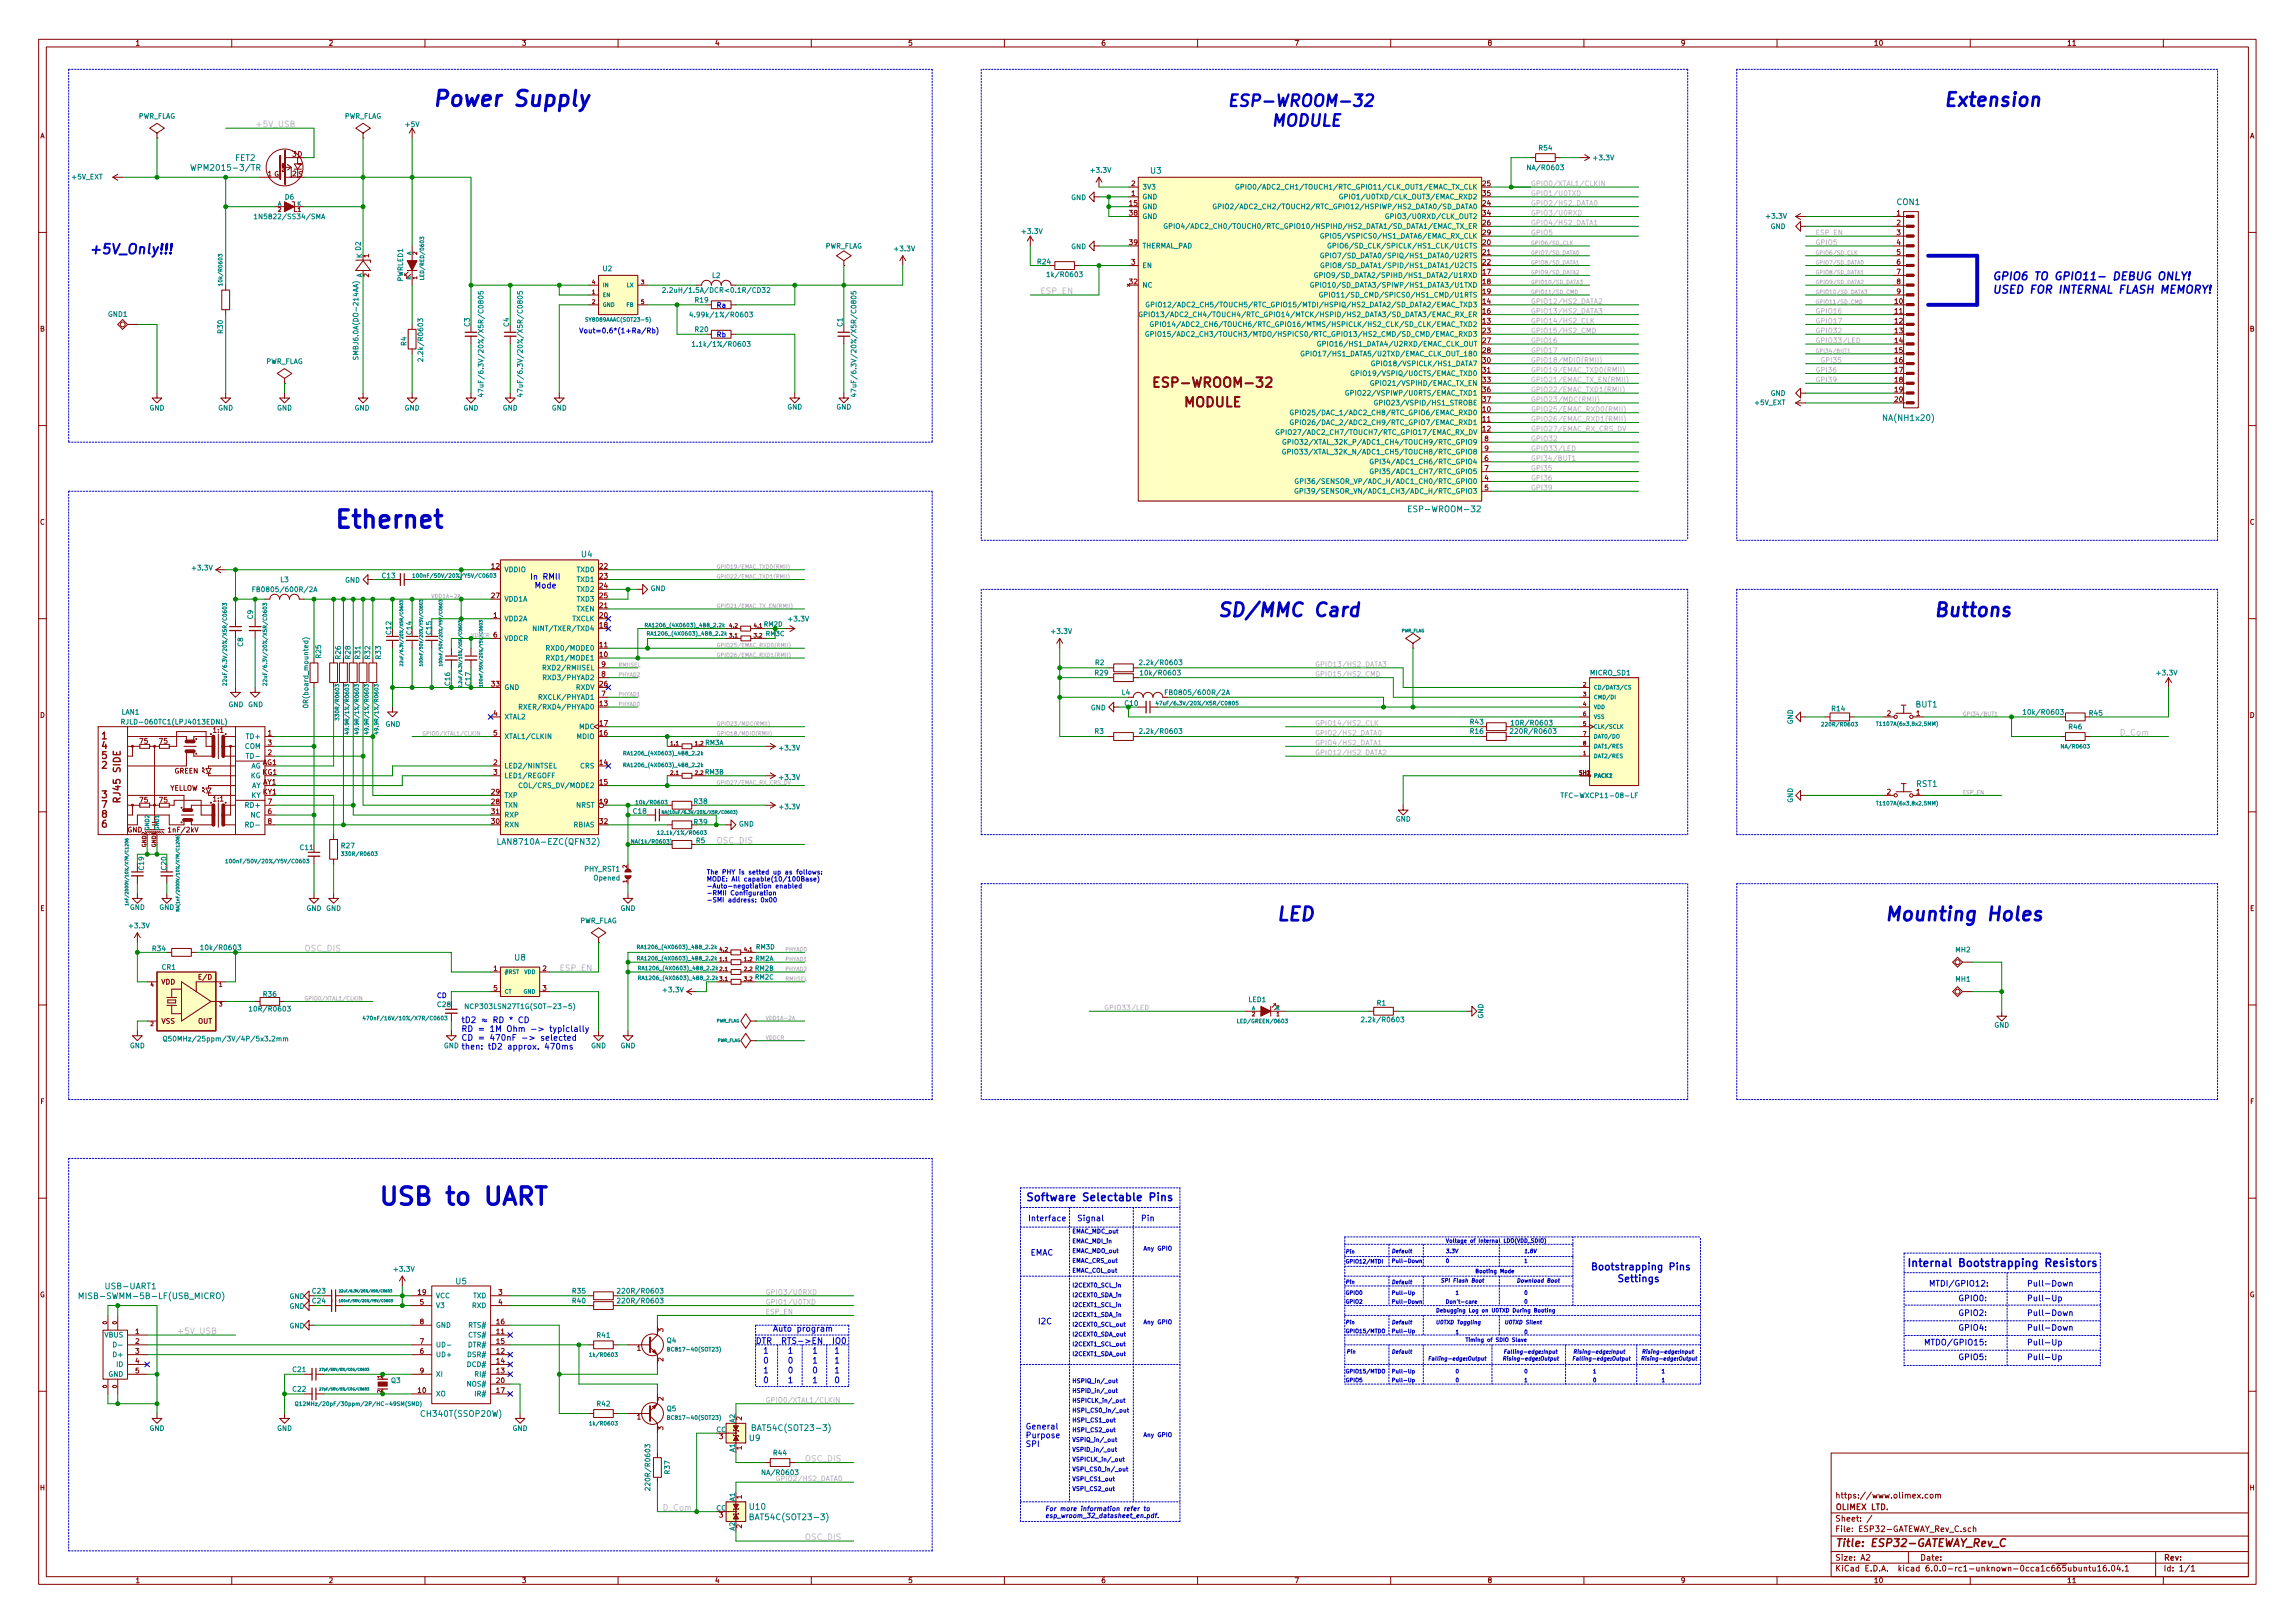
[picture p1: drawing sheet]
<svg xmlns="http://www.w3.org/2000/svg" width="594mm" height="420mm" viewBox="0 0 594 420" stroke-linecap="round" stroke-linejoin="round" font-family="sans-serif">
<defs><g id="words">
<g font-size="6.3" fill="#0000c2">
<text x="86.4" y="136.7">Ethernet</text>
<text x="97.8" y="312">USB to UART</text>
</g>
<text font-size="5.6" fill="#0000c2" x="111.8" y="27.6">Power Supply</text>
<g font-size="4.9" fill="#0000c2">
<text x="502.9" y="27.6">Extension</text>
<text x="315" y="159.7">SD/MMC Card</text>
<text x="500.4" y="159.7">Buttons</text>
<text x="330.2" y="238.4">LED</text>
<text x="487.7" y="238.4">Mounting Holes</text>
</g>
<g font-size="4.2" fill="#0000c2">
<text x="317.5" y="27.6">ESP-WROOM-32</text>
<text x="323.3" y="32.7">MODULE</text>
</g>
<text font-size="3.5" fill="#0000c2" x="22.9" y="65.8">+5V_Only!!!</text>
<g font-size="3.5" fill="#840000">
<text x="300.4" y="100.3">ESP-WROOM-32</text>
<text x="306.5" y="105.4">MODULE</text>
</g>
<g font-size="2.8" fill="#0000c2">
<text x="515.6" y="72.5">GPIO6 TO GPIO11- DEBUG ONLY!</text>
<text x="515.6" y="76">USED FOR INTERNAL FLASH MEMORY!</text>
<text x="265.4" y="310.9">Software Selectable Pins</text>
<text x="493.5" y="328">Internal Bootstrapping Resistors</text>
</g>
<text font-size="2.8" fill="#840000" x="475" y="400.4">Title: ESP32-GATEWAY_Rev_C</text>
<g font-size="2.5" fill="#840000">
<text x="26.4" y="191.4">1</text>
<text x="26.4" y="193.9">4</text>
<text x="26.4" y="196.5">5</text>
<text x="26.4" y="199">2</text>
<text x="26.4" y="206.6">3</text>
<text x="26.4" y="209.2">7</text>
<text x="31.2" y="207.3" transform="rotate(-90 31.2 207.3)">RJ45 SIDE</text>
<text x="26.4" y="214.2">6</text>
<text x="26.4" y="211.7">8</text>
</g>
<g font-size="2.5" fill="#0000c2">
<text x="411.6" y="328.8">Bootstrapping Pins</text>
<text x="415.1" y="331.9">Settings</text>
</g>
<g font-size="2.1" fill="#c2c2c2">
<text x="66" y="32.9">+5V_USB</text>
<text x="269.2" y="76.1">ESP_EN</text>
<text x="548.6" y="190.4">D_Com</text>
<text x="185.4" y="218.4">OSC_DIS</text>
<text x="78.7" y="246.3">OSC_DIS</text>
<text x="144.8" y="251.4">ESP_EN</text>
<text x="45.7" y="345.4">+5V_USB</text>
<text x="208.3" y="378.4">OSC_DIS</text>
<text x="171.4" y="391.1">D_Com</text>
<text x="208.3" y="398.7">OSC_DIS</text>
</g>
<g font-size="2.1" fill="#008484">
<text x="60.9" y="41.6">FET2</text>
<text x="50.8" y="44.2">WPM2015-3/TR</text>
<text x="297.9" y="44.9">U3</text>
<text x="491.1" y="53.1">CON1</text>
<text x="487.9" y="109">NA(NH1x20)</text>
<text x="365.6" y="132.6">ESP-WROOM-32</text>
<text x="150.5" y="144.3">U4</text>
<text x="495.9" y="183.1">BUT1</text>
<text x="496.1" y="203.7">RST1</text>
<text x="130.1" y="218.7">LAN8710A-EZC(QFN32)</text>
<text x="133.3" y="248.7">U8</text>
<text x="27.7" y="333.7">USB-UART1</text>
<text x="118" y="332.5">U5</text>
<text x="22.3" y="336.3">MISB-SWMM-5B-LF(USB_MICRO)</text>
<text x="109.6" y="366.8">CH340T(SSOP20W)</text>
<text x="195.7" y="370.4">BAT54C(SOT23-3)</text>
<text x="194" y="373">U9</text>
<text x="194.1" y="390.8">U10</text>
<text x="195.1" y="393.5">BAT54C(SOT23-3)</text>
</g>
<g font-size="2.1" fill="#0000c2">
<text x="137.2" y="150.1">In RMII</text>
<text x="137.7" y="152.3">Mode</text>
<text x="119.4" y="264.8">tD2 RD * CD</text>
<text x="119.4" y="267.1">RD = 1M Ohm -&gt; typiclally</text>
<text x="119.4" y="269.4">CD = 470nF -&gt; selected</text>
<text x="119.4" y="271.7">then: tD2 approx. 470ms</text>
<text x="266.1" y="316.1">Interface</text>
<text x="278.8" y="316.1">Signal</text>
<text x="295.3" y="316.1">Pin</text>
<text x="266.7" y="325">EMAC</text>
<text x="499.2" y="333">MTDI/GPIO12:</text>
<text x="524.6" y="333">Pull-Down</text>
<text x="506.9" y="336.8">GPIO0:</text>
<text x="506.9" y="340.7">GPIO2:</text>
<text x="524.6" y="336.8">Pull-Up</text>
<text x="524.6" y="340.7">Pull-Down</text>
<text x="195.6" y="347.9">DTR RTS-&gt;EN IO0</text>
<text x="200" y="344.7">Auto program</text>
<text x="268.6" y="342.8">I2C</text>
<text x="506.9" y="344.5">GPIO4:</text>
<text x="524.6" y="344.5">Pull-Down</text>
<text x="197.5" y="350.4">1</text>
<text x="197.5" y="353">0</text>
<text x="203.8" y="350.4">1</text>
<text x="203.8" y="353">0</text>
<text x="210.2" y="350.4">1</text>
<text x="210.2" y="353">1</text>
<text x="215.9" y="350.4">1</text>
<text x="215.9" y="353">1</text>
<text x="498" y="348.3">MTDO/GPIO15:</text>
<text x="506.9" y="352.1">GPIO5:</text>
<text x="524.6" y="348.3">Pull-Up</text>
<text x="524.6" y="352.1">Pull-Up</text>
<text x="197.5" y="355.5">1</text>
<text x="197.5" y="358.1">0</text>
<text x="203.8" y="355.5">0</text>
<text x="203.8" y="358.1">1</text>
<text x="210.2" y="355.5">0</text>
<text x="210.2" y="358.1">1</text>
<text x="215.9" y="355.5">1</text>
<text x="215.9" y="358.1">0</text>
<text x="265.4" y="370">General</text>
<text x="265.4" y="372.3">Purpose</text>
<text x="265.4" y="374.6">SPI</text>
</g>
<g font-size="2.1" fill="#840000">
<text x="475" y="387.9">https://www.olimex.com</text>
<text x="475" y="393.9">Sheet: /</text>
<text x="475" y="390.9">OLIMEX LTD.</text>
<text x="475" y="396.6">File: ESP32-GATEWAY_Rev_C.sch</text>
<text x="475" y="406.8">KiCad E.D.A. kicad 6.0.0-rc1-unknown-0cca1c665ubuntu16.04.1</text>
<text x="475" y="404">Size: A2</text>
<text x="497" y="404">Date:</text>
<text x="560" y="404">Rev:</text>
<text x="560" y="406.8">Id: 1/1</text>
</g>
<g font-size="1.8" fill="#840000">
<text x="35" y="11.8">1</text>
<text x="85" y="11.8">2</text>
<text x="135" y="11.8">3</text>
<text x="185" y="11.8">4</text>
<text x="235" y="11.8">5</text>
<text x="285" y="11.8">6</text>
<text x="335" y="11.8">7</text>
<text x="385" y="11.8">8</text>
<text x="435" y="11.8">9</text>
<text x="485" y="11.8">10</text>
<text x="535" y="11.8">11</text>
<text x="10.4" y="35.8">A</text>
<text x="582.4" y="35.8">A</text>
<text x="75.7" y="40.6">3 D</text>
<text x="69.4" y="45.6">1 G</text>
<text x="75.7" y="45.6">2</text>
<text x="77.2" y="45.8">S</text>
<text x="292.4" y="53.3">15</text>
<text x="292.9" y="50.7">1</text>
<text x="292.9" y="48.2">2</text>
<text x="383.8" y="53.3">24</text>
<text x="383.8" y="48.2">25</text>
<text x="383.8" y="50.7">35</text>
<text x="292.4" y="55.8">38</text>
<text x="383.8" y="58.3">26</text>
<text x="383.8" y="55.8">34</text>
<text x="491" y="55.8">1</text>
<text x="491" y="58.3">2</text>
<text x="292.4" y="63.4">39</text>
<text x="383.8" y="63.4">20</text>
<text x="383.8" y="66">21</text>
<text x="383.8" y="60.9">29</text>
<text x="491" y="60.9">3</text>
<text x="491" y="63.4">4</text>
<text x="491" y="66">5</text>
<text x="95.5" y="71.8" transform="rotate(-90 95.5 71.8)">2</text>
<text x="95.5" y="66.7" transform="rotate(-90 95.5 66.7)">1</text>
<text x="292.9" y="68.5">3</text>
<text x="383.8" y="71">17</text>
<text x="383.8" y="68.5">22</text>
<text x="491" y="68.5">6</text>
<text x="491" y="71">7</text>
<text x="292.4" y="73.6">32</text>
<text x="383.8" y="73.6">18</text>
<text x="383.8" y="76.1">19</text>
<text x="491" y="73.6">8</text>
<text x="491" y="76.1">9</text>
<text x="383.8" y="83.7">13</text>
<text x="383.8" y="78.7">14</text>
<text x="383.8" y="81.2">16</text>
<text x="490.5" y="78.7">10</text>
<text x="490.5" y="81.2">11</text>
<text x="490.5" y="83.7">12</text>
<text x="10.4" y="85.8">B</text>
<text x="383.8" y="86.3">23</text>
<text x="383.8" y="88.8">27</text>
<text x="490.5" y="86.3">13</text>
<text x="490.5" y="88.8">14</text>
<text x="582.4" y="85.8">B</text>
<text x="383.8" y="91.4">28</text>
<text x="383.8" y="93.9">30</text>
<text x="490.5" y="91.4">15</text>
<text x="490.5" y="93.9">16</text>
<text x="383.8" y="96.4">31</text>
<text x="383.8" y="99">33</text>
<text x="383.8" y="101.5">36</text>
<text x="490.5" y="96.4">17</text>
<text x="490.5" y="99">18</text>
<text x="490.5" y="101.5">19</text>
<text x="383.8" y="106.6">10</text>
<text x="383.8" y="104.1">37</text>
<text x="490.5" y="104.1">20</text>
<text x="383.8" y="109.1">11</text>
<text x="383.8" y="111.7">12</text>
<text x="384.3" y="119.3">6</text>
<text x="384.3" y="114.2">8</text>
<text x="384.3" y="116.8">9</text>
<text x="384.3" y="124.4">4</text>
<text x="384.3" y="121.8">7</text>
<text x="384.3" y="126.9">5</text>
<text x="10.4" y="135.8">C</text>
<text x="582.4" y="135.8">C</text>
<text x="127.3" y="147.2">12</text>
<text x="155.3" y="147.2">22</text>
<text x="155.3" y="149.8">23</text>
<text x="127.3" y="154.9">27</text>
<text x="155.3" y="152.3">24</text>
<text x="155.3" y="154.9">25</text>
<text x="127.8" y="159.9">1</text>
<text x="155.3" y="159.9">20</text>
<text x="155.3" y="157.4">21</text>
<text x="127.8" y="165">6</text>
<text x="155.3" y="167.6">11</text>
<text x="155.3" y="162.5">18</text>
<text x="155.3" y="170.1">10</text>
<text x="155.8" y="172.6">9</text>
<text x="127.3" y="177.7">33</text>
<text x="155.3" y="177.7">26</text>
<text x="155.8" y="175.2">8</text>
<text x="10.4" y="185.8">D</text>
<text x="127.8" y="185.3">4</text>
<text x="155.3" y="182.8">13</text>
<text x="155.8" y="180.3">7</text>
<text x="488.5" y="185.3">2</text>
<text x="496.1" y="185.3">1</text>
<text x="582.4" y="185.8">D</text>
<text x="55.2" y="189.7">1:1</text>
<text x="69.4" y="190.4">1</text>
<text x="127.8" y="190.4">5</text>
<text x="155.3" y="190.4">16</text>
<text x="155.3" y="187.9">17</text>
<text x="36.2" y="192.5">75</text>
<text x="41.3" y="192.5">75</text>
<text x="69.4" y="195.5">2</text>
<text x="69.4" y="193">3</text>
<text x="45.1" y="200.2">GREEN</text>
<text x="68" y="198">AG1</text>
<text x="68" y="200.6">KG1</text>
<text x="68.1" y="203.1">AY1</text>
<text x="127.8" y="198">2</text>
<text x="127.8" y="200.6">3</text>
<text x="155.3" y="198">14</text>
<text x="155.3" y="203.1">15</text>
<text x="36.2" y="207.7">75</text>
<text x="41.3" y="207.7">75</text>
<text x="43.8" y="204.7">YELLOW</text>
<text x="55.2" y="207.5">1:1</text>
<text x="68.1" y="205.7">KY1</text>
<text x="69.4" y="208.2">7</text>
<text x="127.3" y="208.2">28</text>
<text x="127.3" y="205.7">29</text>
<text x="155.3" y="208.2">19</text>
<text x="488.5" y="205.7">2</text>
<text x="496.1" y="205.7">1</text>
<text x="33" y="215.5">GND</text>
<text x="44" y="215.5">1nF/2kV</text>
<text x="69.4" y="210.7">6</text>
<text x="69.4" y="213.3">8</text>
<text x="127.3" y="213.3">30</text>
<text x="127.3" y="210.7">31</text>
<text x="155.3" y="213.3">32</text>
<text x="10.4" y="235.8">E</text>
<text x="582.4" y="235.8">E</text>
<text x="127.8" y="251.4">1</text>
<text x="140.5" y="251.4">2</text>
<text x="41.7" y="254.9">VDD</text>
<text x="51.6" y="253.6">E/D</text>
<text x="127.8" y="256.5">5</text>
<text x="140.5" y="256.5">3</text>
<text x="41.8" y="265">VSS</text>
<text x="51.2" y="265">OUT</text>
<text x="10.5" y="285.8">F</text>
<text x="582.5" y="285.8">F</text>
<text x="10.3" y="335.8">G</text>
<text x="108.3" y="335.2">19</text>
<text x="129.1" y="335.2">3</text>
<text x="582.3" y="335.8">G</text>
<text x="108.7" y="337.7">5</text>
<text x="129.1" y="337.7">4</text>
<text x="35.1" y="345.4">1</text>
<text x="35.1" y="347.9">2</text>
<text x="108.7" y="347.9">7</text>
<text x="108.7" y="342.8">8</text>
<text x="128.6" y="345.4">11</text>
<text x="128.6" y="347.9">15</text>
<text x="128.6" y="342.8">16</text>
<text x="171.7" y="344.8" transform="rotate(-90 171.7 344.8)">3</text>
<text x="35.1" y="350.4">3</text>
<text x="35.1" y="353">4</text>
<text x="108.7" y="350.4">6</text>
<text x="128.6" y="350.4">12</text>
<text x="128.6" y="353">14</text>
<text x="164.9" y="349.7">1</text>
<text x="171.7" y="352.4" transform="rotate(-90 171.7 352.4)">2</text>
<text x="35.1" y="355.5">5</text>
<text x="108.7" y="355.5">9</text>
<text x="128.6" y="355.5">13</text>
<text x="128.6" y="358.1">20</text>
<text x="108.3" y="360.6">10</text>
<text x="128.6" y="360.6">17</text>
<text x="171.7" y="362.6" transform="rotate(-90 171.7 362.6)">2</text>
<text x="164.9" y="367.5">1</text>
<text x="171.7" y="370.2" transform="rotate(-90 171.7 370.2)">3</text>
<text x="192" y="367.7" transform="rotate(-90 192 367.7)">2</text>
<text x="186.2" y="372.5">3</text>
<text x="192" y="375.3" transform="rotate(-90 192 375.3)">1</text>
<text x="10.4" y="385.8">H</text>
<text x="192" y="388" transform="rotate(-90 192 388)">1</text>
<text x="582.4" y="385.8">H</text>
<text x="186.2" y="392.9">3</text>
<text x="192" y="395.6" transform="rotate(-90 192 395.6)">2</text>
<text x="35" y="409.8">1</text>
<text x="85" y="409.8">2</text>
<text x="135" y="409.8">3</text>
<text x="185" y="409.8">4</text>
<text x="235" y="409.8">5</text>
<text x="285" y="409.8">6</text>
<text x="335" y="409.8">7</text>
<text x="385" y="409.8">8</text>
<text x="435" y="409.8">9</text>
<text x="485" y="409.8">10</text>
<text x="535" y="409.8">11</text>
</g>
<g font-size="1.8" fill="#008484">
<text x="35.7" y="30.7">PWR_FLAG</text>
<text x="89" y="30.7">PWR_FLAG</text>
<text x="105.1" y="32.9">+5V</text>
<text x="398.4" y="39">R54</text>
<text x="412.7" y="41.5">+3.3V</text>
<text x="18.7" y="46.4">+5V_EXT</text>
<text x="282.5" y="44.7">+3.3V</text>
<text x="395.9" y="44">NA/R0603</text>
<text x="73.8" y="51.7">D6</text>
<text x="277.3" y="51.8">GND</text>
<text x="295.7" y="51.6">GND</text>
<text x="295.7" y="49.1">3V3</text>
<text x="324.6" y="49.1">GPIO0/ADC2_CH1/TOUCH1/RTC_GPIO11/CLK_OUT1/EMAC_TX_CLK</text>
<text x="349.6" y="51.6">GPIO1/U0TXD/CLK_OUT3/EMAC_RXD2</text>
<text x="67.2" y="56.7">1N5822/SS34/SMA</text>
<text x="295.7" y="54.1">GND</text>
<text x="295.7" y="56.7">GND</text>
<text x="307.8" y="59.2">GPIO4/ADC2_CH0/TOUCH0/RTC_GPIO10/HSPIHD/HS2_DATA1/SD_DATA1/EMAC_TX_ER</text>
<text x="319.9" y="54.1">GPIO2/ADC2_CH2/TOUCH2/RTC_GPIO12/HSPIWP/HS2_DATA0/SD_DATA0</text>
<text x="360.8" y="56.7">GPIO3/U0RXD/CLK_OUT2</text>
<text x="457.4" y="56.6">+3.3V</text>
<text x="458.3" y="59.3">GND</text>
<text x="213.5" y="64.4">PWR_FLAG</text>
<text x="231.7" y="65">+3.3V</text>
<text x="264.7" y="60.5">+3.3V</text>
<text x="277.3" y="64.5">GND</text>
<text x="295.7" y="64.3">THERMAL_PAD</text>
<text x="344.6" y="61.8">GPIO5/VSPICS0/HS1_DATA6/EMAC_RX_CLK</text>
<text x="347.7" y="64.3">GPIO6/SD_CLK/SPICLK/HS1_CLK/U1CTS</text>
<text x="93.7" y="71.9" transform="rotate(-90 93.7 71.9)">A</text>
<text x="93.7" y="66.8" transform="rotate(-90 93.7 66.8)">K D2</text>
<text x="156.1" y="70.2">U2</text>
<text x="184.4" y="72">L2</text>
<text x="268.6" y="68.4">R24</text>
<text x="271.8" y="71.7">1k/R0603</text>
<text x="295.7" y="69.4">EN</text>
<text x="344.1" y="71.9">GPIO9/SD_DATA2/SPIHD/HS1_DATA2/U1RXD</text>
<text x="345.5" y="66.8">GPIO7/SD_DATA0/SPIQ/HS1_DATA0/U2RTS</text>
<text x="345.6" y="69.4">GPIO8/SD_DATA1/SPID/HS1_DATA1/U2CTS</text>
<text x="104.3" y="72.9" transform="rotate(-90 104.3 72.9)">PWRLED1</text>
<text x="173.9" y="75.8">2.2uH/1.5A/DCR&lt;0.1R/CD32</text>
<text x="295.7" y="74.5">NC</text>
<text x="343" y="74.5">GPIO10/SD_DATA3/SPIWP/HS1_DATA3/U1TXD</text>
<text x="346.2" y="77">GPIO11/SD_CMD/SPICS0/HS1_CMD/U1RTS</text>
<text x="28" y="82">GND1</text>
<text x="180" y="78.3">R19</text>
<text x="180.1" y="82.1">4.99k/1%/R0603</text>
<text x="302.3" y="82.1">GPIO13/ADC2_CH4/TOUCH4/RTC_GPIO14/MTCK/HSPID/HS2_DATA3/SD_DATA3/EMAC_RX_ER</text>
<text x="304.4" y="79.5">GPIO12/ADC2_CH5/TOUCH5/RTC_GPIO15/MTDI/HSPIQ/HS2_DATA2/SD_DATA2/EMAC_TXD3</text>
<text x="57.7" y="86.2" transform="rotate(-90 57.7 86.2)">R30</text>
<text x="105.2" y="89.5" transform="rotate(-90 105.2 89.5)">R4</text>
<text x="121.6" y="84.5" transform="rotate(-90 121.6 84.5)">C3</text>
<text x="131.7" y="84.5" transform="rotate(-90 131.7 84.5)">C4</text>
<text x="180" y="85.9">R20</text>
<text x="180.6" y="89.8">1.1k/1%/R0603</text>
<text x="218.1" y="84.5" transform="rotate(-90 218.1 84.5)">C1</text>
<text x="305" y="87.2">GPIO15/ADC2_CH3/TOUCH3/MTDO/HSPICS0/RTC_GPIO13/HS2_CMD/SD_CMD/EMAC_RXD3</text>
<text x="305.8" y="84.6">GPIO14/ADC2_CH6/TOUCH6/RTC_GPIO16/MTMS/HSPICLK/HS2_CLK/SD_CLK/EMAC_TXD2</text>
<text x="343.8" y="89.7">GPIO16/HS1_DATA4/U2RXD/EMAC_CLK_OUT</text>
<text x="68.7" y="94.2">PWR_FLAG</text>
<text x="92.8" y="92.2" transform="rotate(-90 92.8 92.2)">SMBJ6.0A(DO-214AA)</text>
<text x="109.5" y="92.6" transform="rotate(-90 109.5 92.6)">2.2k/R0603</text>
<text x="340.1" y="92.2">GPIO17/HS1_DATA5/U2TXD/EMAC_CLK_OUT_180</text>
<text x="357.2" y="94.8">GPIO18/VSPICLK/HS1_DATA7</text>
<text x="125.1" y="100" transform="rotate(-90 125.1 100)">47uF/6.3V/20%/X5R/C0805</text>
<text x="135.3" y="100" transform="rotate(-90 135.3 100)">47uF/6.3V/20%/X5R/C0805</text>
<text x="221.7" y="100" transform="rotate(-90 221.7 100)">47uF/6.3V/20%/X5R/C0805</text>
<text x="352.7" y="97.3">GPIO19/VSPIQ/U0CTS/EMAC_TXD0</text>
<text x="356.7" y="99.9">GPIO21/VSPIHD/EMAC_TX_EN</text>
<text x="38.7" y="106.3">GND</text>
<text x="56.5" y="106.3">GND</text>
<text x="71.7" y="106.3">GND</text>
<text x="91.8" y="106.3">GND</text>
<text x="104.7" y="106.3">GND</text>
<text x="120" y="106.3">GND</text>
<text x="130.1" y="106.3">GND</text>
<text x="142.8" y="106.3">GND</text>
<text x="203.8" y="106">GND</text>
<text x="216.5" y="106">GND</text>
<text x="338.1" y="107.5">GPIO25/DAC_1/ADC2_CH8/RTC_GPIO6/EMAC_RXD0</text>
<text x="351.3" y="102.4">GPIO22/VSPIWP/U0RTS/EMAC_TXD1</text>
<text x="358" y="104.9">GPIO23/VSPID/HS1_STROBE</text>
<text x="454.3" y="104.9">+5V_EXT</text>
<text x="458.3" y="102.5">GND</text>
<text x="334.5" y="112.6">GPIO27/ADC2_CH7/TOUCH7/RTC_GPIO17/EMAC_RX_DV</text>
<text x="338.1" y="110">GPIO26/DAC_2/ADC2_CH9/RTC_GPIO7/EMAC_RXD1</text>
<text x="336.4" y="117.6">GPIO33/XTAL_32K_N/ADC1_CH5/TOUCH8/RTC_GPIO8</text>
<text x="336.5" y="115.1">GPIO32/XTAL_32K_P/ADC1_CH4/TOUCH9/RTC_GPIO9</text>
<text x="339.3" y="125.3">GPI36/SENSOR_VP/ADC_H/ADC1_CH0/RTC_GPIO0</text>
<text x="357.2" y="120.2">GPI34/ADC1_CH6/RTC_GPIO4</text>
<text x="357.2" y="122.7">GPI35/ADC1_CH7/RTC_GPIO5</text>
<text x="339.2" y="127.8">GPI39/SENSOR_VN/ADC1_CH3/ADC_H/RTC_GPIO3</text>
<text x="49.9" y="147.7">+3.3V</text>
<text x="99" y="149.7">C13</text>
<text x="130.5" y="148.1">VDDIO</text>
<text x="149.5" y="148.1">TXD0</text>
<text x="66.8" y="153.3">FB0805/600R/2A</text>
<text x="72.6" y="150.7">L3</text>
<text x="89.3" y="150.8">GND</text>
<text x="130.5" y="155.7">VDD1A</text>
<text x="149.5" y="150.7">TXD1</text>
<text x="149.5" y="153.2">TXD2</text>
<text x="149.5" y="155.7">TXD3</text>
<text x="168.4" y="153">GND</text>
<text x="65.5" y="160.2" transform="rotate(-90 65.5 160.2)">C9</text>
<text x="130.5" y="160.8">VDD2A</text>
<text x="148.1" y="160.8">TXCLK</text>
<text x="149.3" y="158.3">TXEN</text>
<text x="204.3" y="160.9">+3.3V</text>
<text x="62.9" y="167.4" transform="rotate(-90 62.9 167.4)">C8</text>
<text x="101.3" y="164.2" transform="rotate(-90 101.3 164.2)">C12</text>
<text x="106.6" y="164.2" transform="rotate(-90 106.6 164.2)">C14</text>
<text x="111.7" y="164.2" transform="rotate(-90 111.7 164.2)">C15</text>
<text x="130.5" y="165.9">VDDCR</text>
<text x="139.6" y="163.4">NINT/TXER/TXD4</text>
<text x="272.4" y="164.1">+3.3V</text>
<text x="83.1" y="170.3" transform="rotate(-90 83.1 170.3)">R25</text>
<text x="88.2" y="170.6" transform="rotate(-90 88.2 170.6)">R26</text>
<text x="90.7" y="170.6" transform="rotate(-90 90.7 170.6)">R28</text>
<text x="93.3" y="170.6" transform="rotate(-90 93.3 170.6)">R31</text>
<text x="95.8" y="170.6" transform="rotate(-90 95.8 170.6)">R32</text>
<text x="98.6" y="170.6" transform="rotate(-90 98.6 170.6)">R33</text>
<text x="141.6" y="173.5">RXD2/RMIISEL</text>
<text x="142.5" y="171">RXD1/MODE1</text>
<text x="142.5" y="168.4">RXD0/MODE0</text>
<text x="283.5" y="172.2">R2</text>
<text x="295.9" y="172.2">2.2k/R0603</text>
<text x="116.5" y="177.4" transform="rotate(-90 116.5 177.4)">C16</text>
<text x="121.8" y="177.4" transform="rotate(-90 121.8 177.4)">C17</text>
<text x="130.5" y="178.6">GND</text>
<text x="141.6" y="176.1">RXD3/PHYAD2</text>
<text x="149.1" y="178.6">RXDV</text>
<text x="283.5" y="174.8">R29</text>
<text x="290.4" y="179.9">L4</text>
<text x="296" y="174.8">10k/R0603</text>
<text x="303" y="179.9">FB0805/600R/2A</text>
<text x="411.7" y="174.8">MICRO_SD1</text>
<text x="558.5" y="174.8">+3.3V</text>
<text x="31.5" y="185">LAN1</text>
<text x="59.1" y="183">GND GND</text>
<text x="79.8" y="182.5" transform="rotate(-90 79.8 182.5)">0R(board_mounted)</text>
<text x="136.2" y="183.7">RXER/RXD4/PHYAD0</text>
<text x="140.2" y="181.1">RXCLK/PHYAD1</text>
<text x="282.3" y="183.9">GND</text>
<text x="474.2" y="184.1">R14</text>
<text x="524.6" y="185">10k/R0603</text>
<text x="540.9" y="185.3">R45</text>
<text x="32.8" y="187.5">RJLD-060TC1(LPJ4013EDNL)</text>
<text x="64.1" y="191.3">TD+</text>
<text x="99.8" y="188.1">GND</text>
<text x="130.5" y="186.2">XTAL2</text>
<text x="130.5" y="191.3">XTAL1/CLKIN</text>
<text x="149.4" y="191.3">MDIO</text>
<text x="149.9" y="188.8">MDC</text>
<text x="283.4" y="190">R3</text>
<text x="295.9" y="190">2.2k/R0603</text>
<text x="380.6" y="187.5">R43</text>
<text x="380.6" y="190">R16</text>
<text x="391.9" y="190">220R/R0603</text>
<text x="392" y="187.8">10R/R0603</text>
<text x="464.1" y="187.5" transform="rotate(-90 464.1 187.5)">GND</text>
<text x="535.6" y="188.8">R46</text>
<text x="63.3" y="193.8">COM</text>
<text x="64.6" y="196.4">TD-</text>
<text x="202" y="194.3">+3.3V</text>
<text x="64.8" y="198.9">AG</text>
<text x="64.8" y="201.5">KG</text>
<text x="130.5" y="198.9">LED2/NINTSEL</text>
<text x="130.5" y="201.5">LED1/REGOFF</text>
<text x="150.2" y="198.9">CRS</text>
<text x="202" y="201.9">+3.3V</text>
<text x="63.9" y="209.1">RD+</text>
<text x="65" y="204">AY</text>
<text x="65" y="206.5">KY</text>
<text x="130.5" y="209.1">TXN</text>
<text x="130.5" y="206.5">TXP</text>
<text x="135.8" y="204">COL/CRS_DV/MODE2</text>
<text x="149.1" y="209.1">NRST</text>
<text x="179.7" y="208.1">R38</text>
<text x="202" y="209.5">+3.3V</text>
<text x="405.7" y="206.6">TFC-WXCP11-08-LF</text>
<text x="464.1" y="207.9" transform="rotate(-90 464.1 207.9)">GND</text>
<text x="64.4" y="214.2">RD-</text>
<text x="64.9" y="211.6">NC</text>
<text x="130.5" y="214.2">RXN</text>
<text x="130.5" y="211.6">RXP</text>
<text x="148.5" y="214.2">RBIAS</text>
<text x="164" y="210.7">C18</text>
<text x="179.7" y="213.5">R39</text>
<text x="191.3" y="214">GND</text>
<text x="361.3" y="212.7">GND</text>
<text x="77.7" y="220.1">C11</text>
<text x="88.4" y="219.6">R27</text>
<text x="180.2" y="218.3">R5</text>
<text x="37.3" y="225.2" transform="rotate(-90 37.3 225.2)">C19</text>
<text x="43.1" y="225.2" transform="rotate(-90 43.1 225.2)">C20</text>
<text x="151.3" y="225.6">PHY_RST1</text>
<text x="153.8" y="227.9">Opened</text>
<text x="33.6" y="235.6">GND</text>
<text x="41.2" y="235.6">GND</text>
<text x="79.3" y="235.8">GND GND</text>
<text x="150" y="239">PWR_FLAG</text>
<text x="160.6" y="235.8">GND</text>
<text x="33.6" y="240.3">+3.3V</text>
<text x="52.8" y="246">10k/R0603</text>
<text x="39.5" y="246.2">R34</text>
<text x="41.9" y="251">CR1</text>
<text x="506.3" y="246.5">MH2</text>
<text x="171.8" y="256.9">+3.3V</text>
<text x="506.3" y="254.1">MH1</text>
<text x="65.4" y="261.8">10R/R0603</text>
<text x="68.2" y="258">R36</text>
<text x="113.3" y="260.7">C28</text>
<text x="122.4" y="261.2">NCP303LSN27T1G(SOT-23-5)</text>
<text x="323.2" y="259.4">LED1</text>
<text x="356.5" y="260.3">R1</text>
<text x="384" y="263.7" transform="rotate(-90 384 263.7)">GND</text>
<text x="45.2" y="269.6">Q50MHz/25ppm/3V/4P/5x3.2mm</text>
<text x="353.3" y="264.6">2.2k/R0603</text>
<text x="516.2" y="266">GND</text>
<text x="33.6" y="271.4">GND</text>
<text x="114.9" y="271.4">GND</text>
<text x="153" y="271.4">GND</text>
<text x="160.6" y="271.4">GND</text>
<text x="102.2" y="329.2">+3.3V</text>
<text x="148.2" y="334.9">R35</text>
<text x="160.8" y="334.9">220R/R0603</text>
<text x="74.9" y="336.3">GND</text>
<text x="74.9" y="338.8">GND</text>
<text x="112.8" y="336.1">VCC</text>
<text x="112.8" y="338.6">V3</text>
<text x="122.3" y="338.6">RXD</text>
<text x="122.5" y="336.1">TXD</text>
<text x="148.2" y="337.4">R40</text>
<text x="160.8" y="337.4">220R/R0603</text>
<text x="27.1" y="346.2">VBUS</text>
<text x="74.9" y="343.9">GND</text>
<text x="112.8" y="343.7">GND</text>
<text x="121.5" y="346.2">CTS#</text>
<text x="121.5" y="343.7">RTS#</text>
<text x="154.6" y="346.3">R41</text>
<text x="172.7" y="347.7">Q4</text>
<text x="29.7" y="351.3">D+</text>
<text x="30.2" y="353.9">ID</text>
<text x="112.8" y="351.3">UD+</text>
<text x="112.8" y="348.8">UD-</text>
<text x="121.2" y="353.9">DCD#</text>
<text x="121.3" y="351.3">DSR#</text>
<text x="121.4" y="348.8">DTR#</text>
<text x="28.1" y="356.4">GND</text>
<text x="75.8" y="355.2">C21</text>
<text x="101.3" y="358">Q3</text>
<text x="112.8" y="356.4">XI</text>
<text x="121.2" y="358.9">NOS#</text>
<text x="123.2" y="356.4">RI#</text>
<text x="75.8" y="360.3">C22</text>
<text x="112.8" y="361.5">XO</text>
<text x="123.2" y="361.5">IR#</text>
<text x="154.6" y="364.1">R42</text>
<text x="172.7" y="365.3">Q5</text>
<text x="38.7" y="370.4">GND</text>
<text x="71.7" y="370.4">GND</text>
<text x="132.7" y="370.4">GND</text>
<text x="185.4" y="370.8">CC</text>
<text x="190.2" y="368.3" transform="rotate(-90 190.2 368.3)">A2</text>
<text x="190.2" y="375.9" transform="rotate(-90 190.2 375.9)">A1</text>
<text x="200.3" y="376.8">R44</text>
<text x="173.4" y="381.5" transform="rotate(-90 173.4 381.5)">R37</text>
<text x="197.8" y="381.9">NA/R0603</text>
<text x="168.3" y="384.9" transform="rotate(-90 168.3 384.9)">220R/R0603</text>
<text x="190.2" y="388.6" transform="rotate(-90 190.2 388.6)">A1</text>
<text x="185.4" y="391.1">CC</text>
<text x="190.2" y="396.3" transform="rotate(-90 190.2 396.3)">A2</text>
</g>
<g font-size="1.8" fill="#c2c2c2">
<text x="396.2" y="50.7">GPIO1/U0TXD</text>
<text x="396.2" y="53.3">GPIO2/HS2_DATA0</text>
<text x="396.2" y="48.2">GPIO0/XTAL1/CLKIN</text>
<text x="396.2" y="55.8">GPIO3/U0RXD</text>
<text x="396.2" y="58.3">GPIO4/HS2_DATA1</text>
<text x="396.2" y="60.9">GPIO5</text>
<text x="469.9" y="63.4">GPIO5</text>
<text x="469.9" y="60.9">ESP_EN</text>
<text x="396.2" y="81.2">GPIO13/HS2_DATA3</text>
<text x="396.2" y="83.7">GPIO14/HS2_CLK</text>
<text x="396.2" y="78.7">GPIO12/HS2_DATA2</text>
<text x="469.9" y="81.2">GPIO16</text>
<text x="469.9" y="83.7">GPIO17</text>
<text x="396.2" y="86.3">GPIO15/HS2_CMD</text>
<text x="396.2" y="88.8">GPIO16</text>
<text x="469.9" y="86.3">GPIO32</text>
<text x="469.9" y="88.8">GPIO33/LED</text>
<text x="396.2" y="93.9">GPIO18/MDIO(RMII)</text>
<text x="396.2" y="91.4">GPIO17</text>
<text x="471.2" y="93.9">GPI35</text>
<text x="396.2" y="96.4">GPIO19/EMAC_TXD0(RMII)</text>
<text x="396.2" y="101.5">GPIO22/EMAC_TXD1(RMII)</text>
<text x="396.2" y="99">GPIO21/EMAC_TX_EN(RMII)</text>
<text x="469.9" y="96.4">GPI36</text>
<text x="469.9" y="99">GPI39</text>
<text x="396.2" y="106.6">GPIO25/EMAC_RXD0(RMII)</text>
<text x="396.2" y="104.1">GPIO23/MDC(RMII)</text>
<text x="396.2" y="109.1">GPIO26/EMAC_RXD1(RMII)</text>
<text x="396.2" y="111.7">GPIO27/EMAC_RX_CRS_DV</text>
<text x="396.2" y="119.3">GPI34/BUT1</text>
<text x="396.2" y="114.2">GPIO32</text>
<text x="396.2" y="116.8">GPIO33/LED</text>
<text x="396.2" y="121.8">GPI35</text>
<text x="396.2" y="124.4">GPI36</text>
<text x="396.2" y="126.9">GPI39</text>
<text x="340.4" y="172.6">GPIO13/HS2_DATA3</text>
<text x="340.4" y="175.2">GPIO15/HS2_CMD</text>
<text x="340.4" y="187.9">GPIO14/HS2_CLK</text>
<text x="340.4" y="190.4">GPIO2/HS2_DATA0</text>
<text x="340.4" y="193">GPIO4/HS2_DATA1</text>
<text x="340.4" y="195.5">GPIO12/HS2_DATA2</text>
<text x="285.8" y="261.5">GPIO33/LED</text>
<text x="198.1" y="335.2">GPIO3/U0RXD</text>
<text x="198.1" y="337.7">GPIO1/U0TXD</text>
<text x="198.1" y="340.3">ESP_EN</text>
<text x="198.1" y="363.1">GPIO0/XTAL1/CLKIN</text>
<text x="200.7" y="383.5">GPIO2/HS2_DATA0</text>
</g>
<g font-size="1.8" fill="#0000c2">
<text x="185.4" y="79.7">Ra</text>
<text x="149.9" y="86.3">Vout=0.6*(1+Ra/Rb)</text>
<text x="185.4" y="87.3">Rb</text>
<text x="113" y="258.4">CD</text>
</g>
<g font-size="1.8" fill="#008400">
<text x="291.2" y="182.7">C10</text>
<text x="80.9" y="334.9">C23</text>
<text x="80.9" y="337.4">C24</text>
</g>
<g font-size="1.7" fill="#008400">
<text x="197.8" y="162.2">RM2D</text>
<text x="198.3" y="164.7">RM3C</text>
</g>
<g font-size="1.7" fill="#008484">
<text x="182.6" y="192.9">RM3A</text>
<text x="182.6" y="200.5">RM3B</text>
<text x="195.8" y="245.8">RM3D</text>
<text x="195.5" y="248.7">RM2A</text>
<text x="195.5" y="251.3">RM2B</text>
<text x="195.5" y="253.6">RM2C</text>
</g>
<g font-size="1.7" fill="#0000c2">
<text x="182.9" y="226.4">The PHY is setted up as follows:</text>
<text x="182.9" y="228.2">MODE: All capable(10/100Base)</text>
<text x="182.9" y="230">-Auto-negotiation enabled</text>
<text x="182.9" y="231.8">-RMII Configuration</text>
<text x="182.9" y="233.6">-SMI address: 0x00</text>
<text x="270.5" y="391.2">For more information refer to</text>
<text x="270.5" y="393">esp_wroom_32_datasheet_en.pdf.</text>
</g>
<g font-size="1.5" fill="#0000c2">
<text x="277.5" y="319.3">EMAC_MDC_out</text>
<text x="277.5" y="321.9">EMAC_MDI_in</text>
<text x="295.9" y="323.8">Any GPIO</text>
<text x="277.5" y="324.4">EMAC_MDO_out</text>
<text x="277.5" y="326.9">EMAC_CRS_out</text>
<text x="277.5" y="329.5">EMAC_COL_out</text>
<text x="277.5" y="333.3">I2CEXT0_SCL_in</text>
<text x="277.5" y="335.8">I2CEXT0_SDA_in</text>
<text x="277.5" y="338.4">I2CEXT1_SCL_in</text>
<text x="277.5" y="340.9">I2CEXT1_SDA_in</text>
<text x="277.5" y="343.5">I2CEXT0_SCL_out</text>
<text x="277.5" y="346">I2CEXT0_SDA_out</text>
<text x="295.9" y="342.8">Any GPIO</text>
<text x="277.5" y="348.5">I2CEXT1_SCL_out</text>
<text x="277.5" y="351.1">I2CEXT1_SDA_out</text>
<text x="277.5" y="358.1">HSPIQ_in/_out</text>
<text x="277.5" y="360.6">HSPID_in/_out</text>
<text x="277.5" y="363.1">HSPICLK_in/_out</text>
<text x="277.5" y="365.7">HSPI_CS0_in/_out</text>
<text x="277.5" y="368.2">HSPI_CS1_out</text>
<text x="277.5" y="370.8">HSPI_CS2_out</text>
<text x="277.5" y="373.3">VSPIQ_in/_out</text>
<text x="277.5" y="375.8">VSPID_in/_out</text>
<text x="295.9" y="372">Any GPIO</text>
<text x="277.5" y="380.9">VSPI_CS0_in/_out</text>
<text x="277.5" y="378.4">VSPICLK_in/_out</text>
<text x="277.5" y="383.5">VSPI_CS1_out</text>
<text x="277.5" y="386">VSPI_CS2_out</text>
</g>
<g font-size="1.4" fill="#008484">
<text x="71.9" y="53.3">A</text>
<text x="77" y="53.3">K</text>
<text x="106.4" y="66.1" transform="rotate(-90 106.4 66.1)">A</text>
<text x="109.8" y="71.6" transform="rotate(-90 109.8 71.6)">LED/RED/0603</text>
<text x="57.6" y="73.3" transform="rotate(-90 57.6 73.3)">10k/R0603</text>
<text x="106.4" y="72.4" transform="rotate(-90 106.4 72.4)">K</text>
<text x="156" y="76.9">EN</text>
<text x="156" y="74.3">IN</text>
<text x="162.3" y="74.3">LX</text>
<text x="152.3" y="83.3">SY8089AAAC(SOT23-5)</text>
<text x="156" y="79.4">GND</text>
<text x="162.2" y="79.4">FB</text>
<text x="108.9" y="149.5">100nF/50V/20%/Y5V/C0603</text>
<text x="168.1" y="162.4">RA1206_(4X0603)_4B8_2.2k</text>
<text x="168.7" y="164.5">RA1206_(4X0603)_4B8_2.2k</text>
<text x="58.7" y="175.4" transform="rotate(-90 58.7 175.4)">22uF/6.3V/20%/X5R/C0603</text>
<text x="69.1" y="175.4" transform="rotate(-90 69.1 175.4)">22uF/6.3V/20%/X5R/C0603</text>
<text x="412.5" y="178.5">CD/DAT3/CS</text>
<text x="87.8" y="185.7" transform="rotate(-90 87.8 185.7)">330R/R0603</text>
<text x="301.3" y="182.6">47uF/6.3V/20%/X5R/C0805</text>
<text x="412.5" y="181">CMD/DI</text>
<text x="412.5" y="183.6">VDD</text>
<text x="90.3" y="188.9" transform="rotate(-90 90.3 188.9)">49.9R/1%/R0603</text>
<text x="92.9" y="188.9" transform="rotate(-90 92.9 188.9)">49.9R/1%/R0603</text>
<text x="95.4" y="188.9" transform="rotate(-90 95.4 188.9)">49.9R/1%/R0603</text>
<text x="97.9" y="188.9" transform="rotate(-90 97.9 188.9)">49.9R/1%/R0603</text>
<text x="412.5" y="188.6">CLK/SCLK</text>
<text x="412.5" y="186.1">VSS</text>
<text x="412.5" y="191.2">DAT0/DO</text>
<text x="472.3" y="188">220R/R0603</text>
<text x="486.6" y="187.9">T1107A(6x3,8x2,5MM)</text>
<text x="162.6" y="195.5">RA1206_(4X0603)_4B8_2.2k</text>
<text x="412.5" y="196.3">DAT2/RES</text>
<text x="412.5" y="193.7">DAT1/RES</text>
<text x="534" y="193.7">NA/R0603</text>
<text x="162.6" y="198.6">RA1206_(4X0603)_4B8_2.2k</text>
<text x="412.5" y="201.3">PACK1</text>
<text x="165.3" y="208.2">10k/R0603</text>
<text x="486.6" y="208.5">T1107A(6x3,8x2,5MM)</text>
<text x="38.6" y="215.1" transform="rotate(-90 38.6 215.1)">GND2</text>
<text x="41.1" y="215.1" transform="rotate(-90 41.1 215.1)">GND1</text>
<text x="89.2" y="221.6">330R/R0603</text>
<text x="164.2" y="218.4">NA(1k/R0603)</text>
<text x="171.4" y="216.1">12.1k/1%/R0603</text>
<text x="60.5" y="223.5">100nF/50V/20%/Y5V/C0603</text>
<text x="166.1" y="245.7">RA1206_(4X0603)_4B8_2.2k</text>
<text x="166.1" y="248.6">RA1206_(4X0603)_4B8_2.2k</text>
<text x="166.4" y="251.1">RA1206_(4X0603)_4B8_2.2k</text>
<text x="130.6" y="252.1">#RST</text>
<text x="130.6" y="257.2">CT</text>
<text x="135.5" y="257.2">GND</text>
<text x="135.7" y="252.1">VDD</text>
<text x="166.4" y="253.7">RA1206_(4X0603)_4B8_2.2k</text>
<text x="324" y="261.5">A</text>
<text x="330.3" y="261.5">K</text>
<text x="96.1" y="264.1">470nF/16V/10%/X7R/C0603</text>
<text x="321.1" y="264.9">LED/GREEN/0603</text>
<text x="153.2" y="351.2">1k/R0603</text>
<text x="173.8" y="349.9">BC817-40(SOT23)</text>
<text x="79.3" y="363.9">Q12MHz/20pF/30ppm/2P/HC-49SM(SMD)</text>
<text x="153.2" y="369">1k/R0603</text>
<text x="173.8" y="367.5">BC817-40(SOT23)</text>
</g>
<g font-size="1.4" fill="#840000">
<text x="72" y="54.8">2</text>
<text x="77.1" y="54.8">1</text>
<text x="107.9" y="66" transform="rotate(-90 107.9 66)">2</text>
<text x="107.9" y="72.3" transform="rotate(-90 107.9 72.3)">1</text>
<text x="153.3" y="76.1">1</text>
<text x="153.3" y="73.6">4</text>
<text x="166" y="73.6">3</text>
<text x="153.3" y="78.7">2</text>
<text x="166" y="78.7">5</text>
<text x="188.9" y="162.5">4.2</text>
<text x="188.9" y="165">3.1</text>
<text x="195.2" y="162.5">4.1</text>
<text x="195.2" y="165">3.2</text>
<text x="409.8" y="177.7">2</text>
<text x="409.8" y="180.3">3</text>
<text x="409.8" y="182.8">4</text>
<text x="409.8" y="185.3">6</text>
<text x="409.8" y="187.9">5</text>
<text x="409.8" y="190.4">7</text>
<text x="173.7" y="193">1.1</text>
<text x="180" y="193">1.2</text>
<text x="409.8" y="195.5">1</text>
<text x="409.8" y="193">8</text>
<text x="173.7" y="200.6">2.1</text>
<text x="180" y="200.6">2.2</text>
<text x="408.8" y="200.6">SH1</text>
<text x="37.8" y="219.3" transform="rotate(-90 37.8 219.3)">GND2</text>
<text x="40.4" y="219.3" transform="rotate(-90 40.4 219.3)">GND1</text>
<text x="162.3" y="224.7" transform="rotate(-90 162.3 224.7)">2</text>
<text x="162.3" y="228.5" transform="rotate(-90 162.3 228.5)">1</text>
<text x="186.4" y="248.8">1.1</text>
<text x="186.4" y="251.4">2.1</text>
<text x="186.4" y="246.3">4.2</text>
<text x="192.7" y="248.8">1.2</text>
<text x="192.7" y="251.4">2.2</text>
<text x="192.7" y="246.3">4.1</text>
<text x="39" y="255.4">4</text>
<text x="56.8" y="255.4">1</text>
<text x="186.4" y="253.9">3.1</text>
<text x="192.7" y="253.9">3.2</text>
<text x="56.8" y="260.5">3</text>
<text x="324.1" y="263.1">2</text>
<text x="330.5" y="263.1">1</text>
<text x="39" y="265.6">2</text>
<text x="27.7" y="342.8" transform="rotate(-90 27.7 342.8)">0</text>
<text x="30.2" y="342.8" transform="rotate(-90 30.2 342.8)">0</text>
<text x="27.7" y="359.3" transform="rotate(-90 27.7 359.3)">0</text>
<text x="30.2" y="359.3" transform="rotate(-90 30.2 359.3)">0</text>
<text x="98.8" y="356.8" transform="rotate(-90 98.8 356.8)">1</text>
<text x="98.8" y="360.6" transform="rotate(-90 98.8 360.6)">2</text>
</g>
<g font-size="1.4" fill="#c2c2c2">
<text x="396.2" y="66">GPIO7/SD_DATA0</text>
<text x="396.2" y="63.4">GPIO6/SD_CLK</text>
<text x="469.9" y="66">GPIO6/SD_CLK</text>
<text x="396.2" y="71">GPIO9/SD_DATA2</text>
<text x="396.2" y="68.5">GPIO8/SD_DATA1</text>
<text x="469.9" y="68.5">GPIO7/SD_DATA0</text>
<text x="469.9" y="71">GPIO8/SD_DATA1</text>
<text x="396.2" y="73.6">GPIO10/SD_DATA3</text>
<text x="396.2" y="76.1">GPIO11/SD_CMD</text>
<text x="469.9" y="73.6">GPIO9/SD_DATA2</text>
<text x="469.9" y="76.1">GPIO10/SD_DATA3</text>
<text x="469.9" y="78.7">GPIO11/SD_CMD</text>
<text x="469.9" y="91.4">GPI34/BUT1</text>
<text x="185.4" y="147.2">GPIO19/EMAC_TXD0(RMII)</text>
<text x="185.4" y="149.8">GPIO22/EMAC_TXD1(RMII)</text>
<text x="112.5" y="154.9">VDD1A-2A</text>
<text x="185.4" y="157.4">GPIO21/EMAC_TX_EN(RMII)</text>
<text x="121.9" y="165">VDDCR</text>
<text x="185.4" y="167.6">GPIO25/EMAC_RXD0(RMII)</text>
<text x="160" y="172.6">RMIISEL</text>
<text x="185.4" y="170.1">GPIO26/EMAC_RXD1(RMII)</text>
<text x="160" y="175.2">PHYAD2</text>
<text x="160" y="180.3">PHYAD1</text>
<text x="160" y="182.8">PHYAD0</text>
<text x="508" y="185.3">GPI34/BUT1</text>
<text x="109.2" y="190.4">GPIO0/XTAL1/CLKIN</text>
<text x="185.4" y="190.4">GPIO18/MDIO(RMII)</text>
<text x="185.4" y="187.9">GPIO23/MDC(RMII)</text>
<text x="185.4" y="203.1">GPIO27/EMAC_RX_CRS_DV</text>
<text x="508" y="205.7">ESP_EN</text>
<text x="203.2" y="251.4">PHYAD2</text>
<text x="203.2" y="248.8">PHYAD1</text>
<text x="203.2" y="246.3">PHYAD0</text>
<text x="203.2" y="253.9">RMIISEL</text>
<text x="78.7" y="259">GPIO0/XTAL1/CLKIN</text>
<text x="198.1" y="264.1">VDD1A-2A</text>
<text x="198.1" y="269.2">VDDCR</text>
</g>
<g font-size="1.4" fill="#0000c2">
<text x="374.1" y="321.7">Voltage of Internal LDO(VDD_SDIO)</text>
<text x="348.2" y="324.5">Pin</text>
<text x="348.2" y="327.1">GPIO12/MTDI</text>
<text x="360.2" y="324.4">Default</text>
<text x="360.2" y="326.9">Pull-Down</text>
<text x="374.1" y="324.4">3.3V</text>
<text x="374.1" y="326.9">0</text>
<text x="381.8" y="329.6">Booting Mode</text>
<text x="394.5" y="324.4">1.8V</text>
<text x="394.5" y="326.9">1</text>
<text x="348.2" y="332.4">Pin</text>
<text x="348.2" y="335.2">GPIO0</text>
<text x="360.2" y="332.4">Default</text>
<text x="360.2" y="335.2">Pull-Up</text>
<text x="372.9" y="332">SPI Flash Boot</text>
<text x="376.7" y="335.2">1</text>
<text x="392.6" y="332">Download Boot</text>
<text x="394.5" y="335.2">0</text>
<text x="348.2" y="337.5">GPIO2</text>
<text x="360.2" y="337.5">Pull-Down</text>
<text x="371.6" y="339.7">Debugging Log on U0TXD During Booting</text>
<text x="374.1" y="337.5">Don't-care</text>
<text x="394.5" y="337.5">0</text>
<text x="348.2" y="342.8">Pin</text>
<text x="348.2" y="345.1">GPIO15/MTDO</text>
<text x="360.2" y="342.8">Default</text>
<text x="360.2" y="345.1">Pull-Up</text>
<text x="371.6" y="342.8">U0TXD Toggling</text>
<text x="376.7" y="345.4">1</text>
<text x="379.2" y="347.4">Timing of SDIO Slave</text>
<text x="389.4" y="342.8">U0TXD Silent</text>
<text x="394.5" y="345.4">0</text>
<text x="348.5" y="350.4">Pin</text>
<text x="360.2" y="350.4">Default</text>
<text x="369.6" y="352.2">Falling-edge:Output</text>
<text x="388.9" y="352.2">Rising-edge:Output</text>
<text x="389.1" y="350.4">Falling-edge:Input</text>
<text x="406.9" y="352.2">Falling-edge:Output</text>
<text x="407.2" y="350.4">Rising-edge:Input</text>
<text x="424.7" y="352.2">Rising-edge:Output</text>
<text x="424.9" y="350.4">Rising-edge:Input</text>
<text x="348.2" y="357.8">GPIO5</text>
<text x="348.2" y="355.5">GPIO15/MTDO</text>
<text x="360.2" y="355.5">Pull-Up</text>
<text x="360.2" y="357.8">Pull-Up</text>
<text x="376.7" y="355.5">0</text>
<text x="376.7" y="357.8">0</text>
<text x="394.5" y="355.5">0</text>
<text x="394.5" y="357.8">1</text>
<text x="412.2" y="355.5">1</text>
<text x="412.2" y="357.8">0</text>
<text x="430" y="355.5">1</text>
<text x="430" y="357.8">1</text>
</g>
<g font-size="1.1" fill="#008484">
<text x="362.7" y="163.7">PWR_FLAG</text>
<text x="104.3" y="170.7" transform="rotate(-90 104.3 170.7)">22uF/6.3V/20%/X5R/C0603</text>
<text x="109.4" y="170.8" transform="rotate(-90 109.4 170.8)">100nF/50V/20%/Y5V/C0603</text>
<text x="114.5" y="170.8" transform="rotate(-90 114.5 170.8)">100nF/50V/20%/Y5V/C0603</text>
<text x="119.6" y="176.3" transform="rotate(-90 119.6 176.3)">2.2uF/6.3V/10%/X5R/C0603</text>
<text x="124.9" y="176.1" transform="rotate(-90 124.9 176.1)">100nF/50V/20%/Y5V/C0603</text>
<text x="173.2" y="210.7">NA(10uF/6.3V/20%/X5R/C0603)</text>
<text x="33.2" y="232.7" transform="rotate(-90 33.2 232.7)">1nF/2000V/10%/X7R/C1206</text>
<text x="46.4" y="234.1" transform="rotate(-90 46.4 234.1)">NA(1nF/2000V/10%/X7R/C1206)</text>
<text x="185.4" y="264.7">PWR_FLAG</text>
<text x="185.6" y="269.7">PWR_FLAG</text>
</g>
<g font-size=".9" fill="#008484">
<text x="89.1" y="334.5">22uF/6.3V/20%/X5R/C0603</text>
<text x="89.1" y="337.1">100nF/50V/20%/Y5V/C0603</text>
<text x="83.9" y="354.9">27pF/50V/5%/C0G/C0603</text>
<text x="83.9" y="359.9">27pF/50V/5%/C0G/C0603</text>
</g>
<text font-size=".6" fill="#840000" x="73.5" y="44.3" transform="rotate(-90 73.5 44.3)">P-MOS</text>
</g></defs>
<g fill="none" stroke="#840000" stroke-width=".26">
<path d="M10 10.2h574v400h-574zM12 12.2h570v396h-570zM60 10.2v2M110 10.2v2M160 10.2v2M210 10.2v2M260 10.2v2M310 10.2v2M360 10.2v2M410 10.2v2M460 10.2v2M510 10.2v2"/>
<path d="M536.5 11.8h.8M560 10.2v2M40.6 34.5l1.9-1.3-1.9-1.3-1.9 1.3 1.9 1.3v1.2M40.6 35.7h.1M73.9 38.9v8.9h-.2v-8.9l.1 8.7M94 34.5l1.9-1.3-1.9-1.3-1.9 1.3 1.9 1.3v1.2M94 35.7h.1M106.7 33.2l-.8 1.3M106.7 33.2v2.5M106.7 33.2l.7 1.3M397.5 39.8h5.1v2h-5.1zM29.2 45.9h2.5"/>
<path d="M29.2 45.9l1.3 .8M30.5 45.1l-1.3 .8M67.3 45.9h5.1M71.1 53.5h2.6M72.6 40.3v6.1h-.1l-.1-6.2h.2l-.1 6.1M73.7 45.9h5M73.7 40.8h5M73.9 43.3h1.5v2.6M74.5 42.7l.9 .6-1 .7M75.6 52.2h.6v2.6h.6M76.1 43.8h1.9M76.2 53.5h2.5"/>
<path d="M77 40.8v1.6h1h-1.8l.8 1.4 1-1.3M283.2 51v-1.3l-1.3 1.3 1.3 1.2v-1.2h1.3M284.5 45.9l-.8 1.3M284.5 45.9v2.5M284.5 45.9l.7 1.3M292.1 51h2.5M292.1 48.4h2.5M294.6 45.9h88.9v83.8h-88.9zM396.2 40.8h1.3M402.6 40.8h1.3M408.9 40.8h2.6M410.2 40l1.3 .8"/>
<path d="M411.5 40.8l-1.3 .8M464.8 56l1.3 .8M464.8 56h2.6M466.1 58.6v-1.3l-1.3 1.3 1.3 1.3v-1.3h1.3M466.1 55.3l-1.3 .7M490.2 56h3.3M490.2 58.6h3.3M492.8 54.8h3.8v50.8h-3.8zM493.5 58.3h1.9v.5h-1.9zM493.5 55.7h1.9v.6h-1.9zM493.6 55.8h1.8v.4h-1.8zM493.6 58.4h1.8v.3h-1.8z"/>
<path d="M493.6 55.9h1.7v.3h-1.7zM493.7 56l1.7 .1zM493.7 58.5l1.7 .1zM493.7 58.5h1.7v.2h-1.7zM10 60.2h2M57.4 75.1h2v5.1h-2zM58.4 73.8v1.3M92.1 67.4h3.8v.6M94 70v1.3zM94 66.2v1.3zM94 67.5l1.9 2.5h-3.8zM105.4 70h2.5"/>
<path d="M105.7 70.4l-.9 .9h.5M106.7 63.7v3.8M106.7 70v3.8M152.4 76.4h2.5M152.4 78.9h2.5M152.4 73.8h2.5M154.9 71.3h10.2v10.1h-10.2zM165.1 78.9h2.5M165.1 73.8h2.5M180.3 73.8h1.3a1.27 1.27 0 0 1 1.3-1.2 1.27 1.27 0 0 1 1.2 1.2 1.27 1.27 0 0 1 1.3-1.2 1.27 1.27 0 0 1 1.3 1.2 1.27 1.27 0 0 1 1.3-1.2 1.27 1.27 0 0 1 1.2 1.2h1.3M182.9 78.9h1.2M184.1 77.9h5.1v2h-5.1z"/>
<path d="M189.2 78.9h1.3M218.4 67.5l1.9-1.3-1.9-1.3-1.9 1.3 1.9 1.3v1.2M218.4 68.7h.1M233.7 66.2l-.8 1.3M233.7 66.2v2.5M233.7 66.2l.7 1.3M266.7 61.1l-.8 1.3M266.7 61.1v2.6M266.7 61.1l.8 1.3M271.8 68.7h1.2M273 67.7h5.1v2.1h-5.1zM278.1 68.7h1.3"/>
<path d="M283.2 63.7v-1.3l-1.3 1.3 1.3 1.2v-1.2h1.3M291.8 73.5l.6 .6M292.1 68.7h2.5M292.4 73.5l-.6 .6M490.2 76.4h3.3M490.2 73.8h3.3M490.2 68.7h3.3M490.2 71.3h3.3M490.2 66.2h3.3M490.2 63.7h3.3M490.2 61.1h3.3M492.8 78.9h.7"/>
<path d="M493.5 78.6h1.9v.6h-1.9zM493.5 76.1h1.9v.5h-1.9zM493.5 73.5h1.9v.6h-1.9zM493.5 71h1.9v.5h-1.9zM493.5 68.4h1.9v.6h-1.9zM493.5 65.9h1.9v.6h-1.9zM493.5 63.4h1.9v.5h-1.9zM493.5 60.8h1.9v.6h-1.9zM493.6 76.2h1.8v.3h-1.8zM493.6 78.7h1.8v.4h-1.8zM493.6 73.6h1.8v.4h-1.8zM493.6 71.1h1.8v.3h-1.8z"/>
<path d="M493.6 68.5h1.8v.4h-1.8zM493.6 66h1.8v.4h-1.8zM493.6 63.5h1.8v.3h-1.8zM493.6 60.9h1.8v.4h-1.8zM493.6 76.3h1.7v.2h-1.7zM493.7 76.3l1.7 .1zM493.7 78.9l1.7 .1zM493.7 73.8l1.7 .1zM493.7 71.2l1.7 .1zM493.7 68.7l1.7 .1zM493.7 66.2l1.7 .1zM493.7 63.6l1.7 .1z"/>
<path d="M493.7 61.1l1.7 .1zM493.7 78.8h1.7v.2h-1.7zM493.7 73.7h1.7v.2h-1.7zM493.7 71.2h1.7v.2h-1.7zM493.7 68.6h1.7v.2h-1.7zM493.7 66.1h1.7v.2h-1.7zM493.7 63.5h1.7v.2h-1.7zM493.7 61h1.7v.2h-1.7zM582 60.2h2M31.7 82.7l1.3 1.3-1.3 1.3-1.2-1.3zM33 84h2.6M58.4 80.2v1.2"/>
<path d="M73.7 98l1.9-1.3-1.9-1.3-1.9 1.3 1.9 1.3v1.2M73.7 99.2h.1M105.7 85.3h2v5h-2zM106.7 84v1.3M106.7 90.3v1.3M121.9 84v1.9M121.9 87v2.1M132.1 84v1.9M132.1 87v2.1M182.9 86.5h1.2M184.1 85.5h5.1v2h-5.1zM189.2 86.5h1.3"/>
<path d="M218.4 84v1.9M218.4 87v2.1M492.8 86.5h.7M492.8 84h.7M492.8 99.2h.7M492.8 96.7h.7M492.8 94.1h.7M492.8 91.6h.7M492.8 89.1h.7M492.8 81.4h.7M493.5 98.9h1.9v.6h-1.9zM493.5 96.4h1.9v.5h-1.9z"/>
<path d="M493.5 93.8h1.9v.6h-1.9zM493.5 91.3h1.9v.6h-1.9zM493.5 88.8h1.9v.5h-1.9zM493.5 86.2h1.9v.6h-1.9zM493.5 83.7h1.9v.5h-1.9zM493.5 81.1h1.9v.6h-1.9zM493.6 81.2h1.8v.4h-1.8zM493.6 99h1.8v.4h-1.8zM493.6 96.5h1.8v.3h-1.8zM493.6 93.9h1.8v.4h-1.8zM493.6 91.4h1.8v.4h-1.8zM493.6 88.9h1.8v.3h-1.8z"/>
<path d="M493.6 86.3h1.8v.4h-1.8zM493.6 83.8h1.8v.3h-1.8zM493.6 81.3h1.7v.3h-1.7zM493.7 81.4l1.7 .1zM493.7 99.2l1.7 .1zM493.7 96.6l1.7 .1zM493.7 94.1l1.7 .1zM493.7 91.6l1.7 .1zM493.7 89l1.7 .1zM493.7 86.5l1.7 .1zM493.7 83.9l1.7 .1zM493.7 99.1h1.7v.2h-1.7z"/>
<path d="M493.7 96.6h1.7v.2h-1.7zM493.7 94h1.7v.2h-1.7zM493.7 91.5h1.7v.2h-1.7zM493.7 88.9h1.7v.2h-1.7zM493.7 86.4h1.7v.2h-1.7zM493.7 83.9h1.7v.2h-1.7zM10 110.2h2M40.6 101.8v1.2h1.3l-1.3 1.3-1.2-1.3h1.2M58.4 101.8v1.2h1.3l-1.3 1.3-1.3-1.3h1.3M73.7 101.8v1.2h1.2l-1.2 1.3-1.3-1.3h1.3M94 101.8v1.2h1.2l-1.2 1.3-1.3-1.3h1.3M106.7 101.8v1.2h1.2l-1.2 1.3-1.3-1.3h1.3"/>
<path d="M121.9 101.8v1.2h1.3l-1.3 1.3-1.3-1.3h1.3M132.1 101.8v1.2h1.2l-1.2 1.3-1.3-1.3h1.3M144.8 101.8v1.2h1.2l-1.2 1.3-1.3-1.3h1.3M205.7 101.8v1.2h1.3l-1.3 1.3-1.2-1.3h1.2M218.4 101.8v1.2h1.3l-1.3 1.3-1.2-1.3h1.2M383.5 119.5h2.6M383.5 114.5h2.6M383.5 117h2.6M464.8 104.3l1.3 .8M464.8 104.3h2.6M466.1 101.8v-1.3l-1.3 1.3 1.3 1.2v-1.2h1.3M466.1 103.5l-1.3 .8"/>
<path d="M492.8 104.3h.7M492.8 101.8h.7M493.5 104h1.9v.6h-1.9zM493.5 101.5h1.9v.5h-1.9zM493.6 101.6h1.8v.3h-1.8zM493.6 104.1h1.8v.4h-1.8zM493.6 101.7h1.7v.2h-1.7zM493.7 101.7l1.7 .1zM493.7 104.3l1.7 .1zM493.7 104.2h1.7v.2h-1.7zM582 110.2h2M383.5 124.6h2.6"/>
<path d="M383.5 127.2h2.6M383.5 122.1h2.6M55.9 147.5l1.2 .8M55.9 147.5h2.5M57.1 146.7l-1.2 .8M68.6 155.1h1.2a1.27 1.27 0 0 1 1.3-1.3 1.27 1.27 0 0 1 1.3 1.3 1.27 1.27 0 0 1 1.3-1.3 1.27 1.27 0 0 1 1.2 1.3 1.27 1.27 0 0 1 1.3-1.3 1.27 1.27 0 0 1 1.3 1.3h1.2M95.2 150v-1.2l-1.2 1.2 1.2 1.3v-1.3h1.3M101.6 150h2M104.8 150h1.9M129.5 144.9h25.4v71.2h-25.4zM165.1 152.6h1.3v-1.3l1.2 1.3-1.2 1.2v-1.2M10 160.2h2"/>
<path d="M61 178v1.2h1.2l-1.2 1.3-1.3-1.3h1.3M61 160.2v1.9M61 163.2v2.1M66 178v1.2h1.3l-1.3 1.3-1.2-1.3h1.2M66 160.2v1.9M66 163.2v2.1M80.3 171.6h2v5.1h-2zM81.3 170.3v1.3M81.3 176.7v1.3M85.3 171.6h2.1v5.1h-2.1zM86.4 170.3v1.3M86.4 176.7v1.3"/>
<path d="M87.9 171.6h2v5.1h-2zM88.9 170.3v1.3M88.9 176.7v1.3M90.4 171.6h2.1v5.1h-2.1zM91.4 170.3v1.3M91.4 176.7v1.3M93 171.6h2v5.1h-2zM94 170.3v1.3M94 176.7v1.3M95.5 171.6h2v5.1h-2zM96.5 170.3v1.3M96.5 176.7v1.3"/>
<path d="M101.6 165.8v2M106.7 165.8v2M111.8 165.8v2M116.8 167.8v1.9M116.8 170.9v2M121.9 167.8v1.9M121.9 170.9v2M127 160.2h2.5M127 165.3h2.5M155 175.4h2.5M155 172.9h2.5M188 165.3h3.8"/>
<path d="M188 162.7h3.8M191.7 162.1h2.6v1.3h-2.6zM191.8 164.6h2.5v1.3h-2.5zM194.3 165.3h3.8M194.3 162.7h3.8M203.2 162.7h2.5M204.5 162l1.2 .7M205.7 162.7l-1.2 .8M274.3 165.3l-.7 1.2M274.3 165.3v2.5M274.3 165.3l.8 1.2M287 175.4h1.3"/>
<path d="M287 172.9h1.3M288.3 174.4h5.1v2h-5.1zM288.3 171.9h5.1v2h-5.1zM293.4 175.4h1.2M293.4 172.9h1.2M365.8 166.5l1.9-1.2-1.9-1.3-1.9 1.3 1.9 1.2v1.3M365.8 167.8h.1M408.9 178h2.6M411.5 175.4h12.7v28h-12.7zM561.3 175.4l.8 1.3M561.3 175.4v2.6M561.3 175.4l-.7 1.3"/>
<path d="M582 160.2h2M25.4 188.1h43.2v28h-43.2zM33 190.7h15.3v1.2M33 193.2h3.2M33 188.1v28M34.3 193.2v2.5h-1.3M36.2 192.7v1h2.5v-1M38.7 193.2h2.6M40 193.2v19.7M41.3 192.7v1h2.5v-1M43.8 193.2h1.9v-3.8h7.6v3.8h1.9M47.6 193.2h3.2"/>
<path d="M48.3 194.5v3.8h-15.3M50.2 194.5v1.2h5M52.5 199.6l.5 .5M52.5 198.8l.5 .5M52.5 198.8v.3M52.5 199.6v.2M52.5 199.6h.2M52.5 198.8h.2M53.3 198.9h1.3l-.6 1.3zM55.2 190.7h-5v1.2M56.5 190v6.4M57.8 190.7h3.2"/>
<path d="M57.8 193.2h3.2M57.8 195.7h3.2M59.7 193.2v17.8h-1.9M61 198.3h-7v.6M61 188.1v28M61 197h7.6M68.6 190.7h2.5M68.6 193.2h2.5M68.6 195.7h2.5M101.6 183v1.3h1.3l-1.3 1.3-1.3-1.3h1.3M127 185.6h2.5M127 198.3h2.5"/>
<path d="M127 190.7h2.5M155 187.5l-1.3 .6 1.3 .7M155 180.5h2.5M172.7 193.2h3.8M176.6 192.6h2.5v1.2h-2.5zM179.1 193.2h3.8M198.1 193.2h2.6M199.4 192.4l1.3 .8M200.7 193.2l-1.3 .8M287 190.7h1.3M288.3 189.7h5.1v2h-5.1zM288.3 183v-1.2l-1.3 1.2 1.3 1.3v-1.3h1.3"/>
<path d="M292.1 180.5h1.3a1.27 1.27 0 0 1 1.2-1.3 1.27 1.27 0 0 1 1.3 1.3 1.27 1.27 0 0 1 1.3-1.3 1.27 1.27 0 0 1 1.2 1.3 1.27 1.27 0 0 1 1.3-1.3 1.27 1.27 0 0 1 1.3 1.3h1.3M293.4 190.7h1.2M294.6 183h2.1M297.8 183h1.9M383.5 190.7h1.3M383.5 188.1h1.3M384.8 187.1h5.1v2h-5.1zM384.8 189.7h5.1v2h-5.1zM389.9 190.7h1.3M389.9 188.1h1.3M408.9 185.6h2.6M408.9 190.7h2.6"/>
<path d="M408.9 180.5h2.6M408.9 193.2h2.6M408.9 195.7h2.6M408.9 183h2.6M408.9 188.1h2.6M411.5 187.6l1 .5-1 .5M466.1 185.6v-1.3l-1.3 1.3 1.3 1.3v-1.3h1.3M472.4 185.6h1.3M473.7 184.6h5.1v2h-5.1zM478.8 185.6h1.3M487.7 185.6h2.6M490.8 184.6h4"/>
<path d="M492.2 182.5h1.2M492.8 182.6v2M495.2 185.6h2.6M533.4 185.6h1.3M533.4 190.7h1.3M534.7 184.6h5v2h-5zM534.7 189.7h5v2h-5zM539.7 185.6h1.3M539.7 190.7h1.3M10 210.2h2M33 208.4h3.2M33 205.9h14.6v3.8"/>
<path d="M34.3 208.4v2.6h-1.3M36.2 207.9v1.1h2.5v-1.1M37.5 214.8h5M38.1 216.1v2.5M38.2 215.2l.5 .5M38.7 208.4h2.6M38.7 215.2l.5 .5M39.4 213.5h.6M39.4 212.9h1.2M40.6 216.1v2.5M40.8 215.2l.5 .5M41.3 207.9v1.1h2.5v-1.1"/>
<path d="M41.3 215.2l.5 .5M41.9 215.2l.5 .5M43.8 208.4h1.3v-1.2h7v3.8h3.1M47 211h3.2M47.6 212.3v1.2h-3.8v-2.5h-8.2v2.5h-2.6M49.5 212.3v1.2h5.7M52.5 204.6l.5 .5M52.5 203.9l.5 .5M52.5 204.6h.2M52.5 203.9v.2M52.5 204.6v.3M52.5 203.9h.2"/>
<path d="M53.3 205.3h1.3M53.3 204h1.3l-.6 1.3zM53.3 200.2h1.3M54 200.2v.6h7M54 205.3v.6h7M55.2 208.4h-5.7v1.3M56.5 207.8v6.4M57.8 208.4h3.2M57.8 213.5h3.2M61 207.2h7.6M61 203.4h-7v.6M68.6 208.4h2.5"/>
<path d="M68.6 213.5h2.5M68.6 211h2.5M81.3 218.6v1.9M85.3 217.3h2.1v5.1h-2.1zM86.4 216.1v1.2M127 200.8h2.5M167.6 211h2.1M170.8 211h1.9M172.7 200.8h3.8M172.7 208.4h1.3M172.7 213.5h1.3M172.7 218.6h1.3"/>
<path d="M174 207.4h5.1v2.1h-5.1zM174 212.5h5.1v2h-5.1zM174 217.6h5.1v2h-5.1zM176.6 200.2h2.5v1.3h-2.5zM179.1 200.8h3.8M179.1 208.4h1.2M179.1 213.5h1.2M179.1 218.6h1.2M188 213.5h1.2v-1.2l1.3 1.2-1.3 1.3v-1.3M198.1 200.8h2.6M198.1 208.4h2.6M199.4 200.1l1.3 .7"/>
<path d="M199.4 207.7l1.3 .7M200.7 200.8l-1.3 .8M200.7 208.4l-1.3 .8M363.2 208.4v1.3h1.3l-1.3 1.3-1.3-1.3h1.3M408.9 200.8h2.6M466.1 205.9v-1.3l-1.3 1.3 1.3 1.3v-1.3h1.3M487.7 205.9h2.6M490.8 205h4M492.2 202.9h1.2M492.8 202.9v2M495.2 205.9h2.6M582 210.2h2"/>
<path d="M35.6 231.3v1.3h1.2l-1.2 1.2-1.3-1.2h1.3M35.6 226.7v2.1M43.2 231.3v1.3h1.2l-1.2 1.2-1.3-1.2h1.3M43.2 226.7v2.1M81.3 231.3v1.3h1.2l-1.2 1.2-1.3-1.2h1.3M81.3 221.7v2M86.4 231.3v1.3h1.2l-1.2 1.2-1.3-1.2h1.3M86.4 222.4v1.3M161.8 226.7l1.5 .2-.3 .5-.6 .1-.5-.3zM161.9 225.3l.8-.3 .5 .3 .1 .4h-1.5zM161.9 227h1.3M161.9 226.9h1.4"/>
<path d="M161.9 225.6h1.4M161.9 225.5h1.3M162.1 227.2h1M162.1 227.1h1M162.1 225.3h1M162.2 225.2h.9M162.2 225.1h.7M162.3 227.4h.6M162.6 231.3v1.3h1.2l-1.2 1.2-1.3-1.2h1.3M162.6 227.5v1.3M35.6 241.5l-.8 1.2M35.6 241.5v2.5"/>
<path d="M35.6 241.5l.7 1.2M38.1 254.2h2.5M40.6 251.6h15.3v15.3h-15.3zM43.2 258.2h2.5M43.2 246.5h1.2M43.4 258.9h2.1v.7h-2.1zM44.4 245.5h5.1v2.1h-5.1zM47 256.1h-2.6v2.1M47 254.2l7.6 5-7.6 5.1zM49.5 246.5h1.3M54.6 259.2h3.8M58.4 254.2h-7.6v2.5"/>
<path d="M66 259.2h1.3M67.3 258.2h5.1v2.1h-5.1zM72.4 259.2h1.3M127 251.6h2.5M127 256.7h2.5M129.5 250.4h10.2v7.6h-10.2zM139.7 251.6h2.5M139.7 256.7h2.5M154.9 242.7l1.9-1.2-1.9-1.3-1.9 1.3 1.9 1.2v1.3M154.9 244h.1M177.8 256.7l1.3 .8M177.8 256.7h2.5"/>
<path d="M179.1 255.9l-1.3 .8M185.4 251.6h3.8M185.4 254.2h3.8M185.4 246.5h3.8M185.4 249.1h3.8M189.2 245.9h2.5v1.3h-2.5zM189.3 248.5h2.5v1.2h-2.5zM189.3 251h2.5v1.3h-2.5zM189.3 253.5h2.5v1.3h-2.5zM191.8 251.6h3.8M191.8 254.2h3.8M191.8 246.5h3.8"/>
<path d="M191.8 249.1h3.8M329.7 259.9h.5M505.5 256.7l1.2-1.3 1.3 1.3-1.3 1.3zM505.5 249.1l1.2-1.3 1.3 1.3-1.3 1.3zM508 256.7h2.5M508 249.1h2.5M10 260.2h2M35.6 266.9v1.2h1.2l-1.2 1.3-1.3-1.3h1.3M38.1 264.3h2.5M43.2 260.3h2.5M44.4 260.3v2.1h2.6M116.8 266.9v1.2h1.3l-1.3 1.3-1.2-1.3h1.2"/>
<path d="M116.8 262.3v2M154.9 266.9v1.2h1.3l-1.3 1.3-1.2-1.3h1.2M162.6 266.9v1.2h1.2l-1.2 1.3-1.3-1.3h1.3M194.3 264.3l-1.3-1.9-1.2 1.9 1.2 1.9 1.3-1.9h1.3M194.3 269.4l-1.3-1.9-1.2 1.9 1.2 1.9 1.3-1.9h1.3M195.6 264.3h.1M195.6 269.4h.1M322.6 261.8h3.8M328.9 260.5v2.6M328.9 261.8h3.8M330.2 260.4v-.5l-.9 .9M354.3 261.8h1.3"/>
<path d="M355.6 260.8h5.1v2h-5.1zM360.7 261.8h1.2M379.7 261.8h1.3v-1.3l1.3 1.3-1.3 1.3v-1.3M518.2 261.8v1.3h1.2l-1.2 1.2-1.3-1.2h1.3M582 260.2h2M10 310.2h2M582 310.2h2M80 335.4v-1.2l-1.3 1.2 1.3 1.3v-1.3h1.3M80 338v-1.3l-1.3 1.3 1.3 1.3v-1.3h1.3M83.8 335.4h2.1M83.8 338h2.1M87 335.4h1.9"/>
<path d="M87 338h1.9M104.1 330.4l-.7 1.2M104.1 330.4v2.5M104.1 330.4l.8 1.2M106.7 335.4h5.1M106.7 338h5.1M111.8 332.9h15.2v30.5h-15.2zM127 335.4h5.1M127 338h5.1M152.4 335.4h1.3M152.4 338h1.3M153.7 334.4h5v2.1h-5z"/>
<path d="M153.7 337h5v2h-5zM158.7 335.4h1.3M158.7 338h1.3M26.7 344.3h6.3v12.7h-6.3zM27.9 340.5v3.8M27.9 357v3.8M30.5 340.5v3.8M30.5 357v3.8M33 345.6h5.1M33 350.7h5.1M33 355.8h5.1M33 353.2h5.1"/>
<path d="M33 348.1h5.1M78.7 355.8h2.1M80 343.1v-1.3l-1.3 1.3 1.3 1.2v-1.2h1.3M81.9 355.8h1.9M99.1 355.8v1.2M106.7 350.7h5.1M106.7 355.8h5.1M106.7 348.1h5.1M106.7 343.1h5.1M127 345.6h5.1M127 350.7h5.1M127 355.8h5.1"/>
<path d="M127 353.2h5.1M127 348.1h5.1M127 343.1h5.1M127 358.3h5.1M152.4 348.1h1.3M153.7 347.1h5v2.1h-5zM158.7 348.1h1.3M162.6 348.1h5.7M168.3 348.8l1.9 1.9v2.5M170.2 343.1v2.5l-1.9 1.9M10 360.2h2M40.6 365.9v1.3h1.3l-1.3 1.3-1.2-1.3h1.2"/>
<path d="M73.7 365.9v1.3h1.2l-1.2 1.3-1.3-1.3h1.3M78.7 360.8h2.1M81.9 360.8h1.9M106.7 360.8h5.1M127 360.8h5.1M134.6 365.9v1.3h1.3l-1.3 1.3-1.3-1.3h1.3M152.4 365.9h1.3M153.7 364.9h5v2h-5zM158.7 365.9h1.3M162.6 365.9h5.7M168.3 366.6l1.9 1.9v2.5M169.2 377.4h2v5h-2z"/>
<path d="M170.2 360.8v2.6l-1.9 1.9M170.2 376.1v1.3M188 368.5h5v5h-5zM188 371h2.5M189.9 370.1v.3h1.2v.2M189.9 371.4v.2h1.2v.3M190.5 368.5v5M198.1 378.6h1.3M199.4 377.6h5.1v2h-5.1zM204.5 378.6h1.2M474 376.2h108v32h-108zM582 360.2h2"/>
<path d="M170.2 382.4v1.3M188 388.8h5v5.1h-5zM188 391.3h2.5M190.5 388.8v5.1M191.1 390.4v.3h-1.2v.2M191.1 391.7v.3h-1.2v.2M474 397.7h108M474 391.7h108M484.6 392.2l-1.3 2M497.7 387.7v.1M499.1 386.9l-.5-.1-.3 .3 .1 .6h.7M499.7 387h.6v.7h-.6z"/>
<path d="M501 387l.6-.1 .1 .9M501 386.8v1M501.7 387l.2-.2 .4 .1v.9M510.2 395.6l-.4-.1-.3 .3 .1 .6h.6M510.8 395.6h.6l.1 .9M510.8 395v1.5M60 408.2v2M110 408.2v2M160 408.2v2M210 408.2v2M260 408.2v2M310 408.2v2"/>
<path d="M360 408.2v2M410 408.2v2M460 408.2v2M474 404.7h108M474 401.7h108M483.1 402.6l.6-.2 .3 .5-.9 1h.9M494 401.7v3M510 408.2v2M535.4 405.7l.1 .9h.6M536.1 405.7v1M536.5 409.7h.8M536.8 405.8l.4-.1 .3 .3-.1 .6h-.6"/>
<path d="M536.8 405.2v1.5M538.1 405.7l.1 .9h.6M538.8 405.7v1M539.5 405.9l.6-.1 .1 .9M539.5 405.7v1M540.6 405.7h.6M540.9 405.2v1.3l.3 .2M541.7 405.7l.1 .9h.6M542.4 405.7v1M543 405.7l.4-.5v1.5M543 406.7h.9M545.1 405.2h-.2l-.4 .4-.1 .8 .3 .3 .5-.1-.1-.7-.4-.1-.3 .3"/>
<path d="M545.9 406.6v.1M546.7 405.4l.2-.2a.81 .81 0 0 1 .5 .8 .81 .81 0 0 1-.5 .7l-.3-.5zM548.4 405.1l-.4 1.1h.9M548.7 405.7v1M549.5 406.6v.1M550.1 405.7l.5-.5v1.5M550.1 406.7h.9M558 401.7v6.5M560 408.2v2M566.8 405.1l-1.2 2M567.3 405.7l.4-.5v1.5M567.3 406.7h.8"/>
<circle cx="73.7" cy="43.3" r="4.8"/>
<circle cx="31.7" cy="84" r=".63"/>
<circle cx="34.3" cy="193.2" r=".25"/>
<circle cx="40" cy="193.2" r=".25"/>
<circle cx="59.7" cy="193.2" r=".25"/>
<circle cx="490.7" cy="185.6" r=".43"/>
<circle cx="494.8" cy="185.6" r=".43"/>
<circle cx="34.3" cy="208.4" r=".25"/>
<circle cx="40" cy="208.4" r=".25"/>
<circle cx="155.6" cy="208.4" r=".63"/>
<circle cx="490.7" cy="205.9" r=".43"/>
<circle cx="494.8" cy="205.9" r=".43"/>
<circle cx="506.7" cy="249.1" r=".63"/>
<circle cx="506.7" cy="256.7" r=".63"/>
<circle cx="168.9" cy="348.1" r="2.82"/>
<circle cx="168.9" cy="365.9" r="2.82"/>
<circle cx="190.5" cy="371" r=".13"/>
<circle cx="190.5" cy="391.3" r=".13"/>
</g>
<path d="M519.2 398.5a.96 .96 0 0 0-1.4 .6 .96 .96 0 0 0 .8 1.2l.4-.1" fill="none" stroke="#840000" stroke-width=".41"/>
<g fill="none" stroke="#008484" stroke-width=".26">
<path d="M49.4 42.6l.4 1.5 .3-1.1 .2 1.1 .4-1.5M65.8 55.7l.4-.3v1.3M65.8 56.7h.7M66.5 43.4l.7-.1 .1-.6-.8-.1v1.5M66.8 43.4l.5 .7M83.2 56.7l.5-1.3 .4 1.3M83.4 56.3h.6M302.1 58a.57 .57 0 0 0-.8 .5 .57 .57 0 0 0 .8 .5v-.4h-.2M302.7 58.5h.6v-.5l-.6-.1v1.2M303.9 57.9v1.2M304.5 58.1l.3-.2 .5 .2v.6l-.1 .4-.7-.1zM306.1 57.8l-.3 .9h.8"/>
<path d="M306.4 58.3v.8M308 57.8l-1.1 1.7M314.8 52.9a.57 .57 0 0 0-.8 .6 .57 .57 0 0 0 .8 .4v-.4h-.2M315.4 53.5l.6-.1v-.5l-.6-.1v1.3M316.6 52.8v1.3M317.2 53l.3-.2 .5 .2v.6l-.1 .4-.7-.1zM318.5 52.9l.5-.1 .2 .4-.8 .9h.8M320.6 47.8a.57 .57 0 0 0-.7 .6 .57 .57 0 0 0 .8 .5v-.4h-.3M321.2 48.4l.6-.1 .1-.5-.7-.1v1.3M322.5 47.7v1.3M323.1 47.9l.2-.2 .5 .2 .1 .7-.2 .3-.6-.1zM347.5 50.3a.57 .57 0 0 0-.7 .6 .57 .57 0 0 0 .7 .5v-.4h-.2"/>
<path d="M348.1 50.9h.6v-.5l-.6-.1v1.2M359.4 55.4a.57 .57 0 0 0-.7 .6 .57 .57 0 0 0 .8 .5v-.4h-.3M360 56l.6-.1 .1-.4-.7-.2v1.3M396.1 42.7v1.3l-.7-1.3v1.3M403.9 42.7h.8l-.4 .5 .4 .1v.5h-.8M56.5 66.4v-.6l.4 .4 .2-.4 .3 .1v.5M57.5 73.7h-1l.3 .2M57.5 73.4v.5M91.2 73.3a1.4 1.4 0 0 1 2 0M92.7 73.6l-1.3 .4 1.3 .4M108.7 62v-.6l.4 .3 .2-.3h.3v.6M109.7 71.9v.5h-1"/>
<path d="M123.8 75.5v.6h.6v-.6h.5v.6M123.9 76.8a.62 .62 0 0 1 .7-.3 .62 .62 0 0 1 .4 .7 .62 .62 0 0 1-.7 .2 .62 .62 0 0 1-.4-.6zM134 75.5v.6h.6l-.1-.6h.6v.6M134 76.8a.62 .62 0 0 1 .8-.3 .62 .62 0 0 1 .4 .7 .62 .62 0 0 1-.7 .2 .62 .62 0 0 1-.5-.6zM171.5 74.6l.5-.2 .3 .4-.8 .9h.8M172.8 75.6v.1M173.4 74.6l.4-.2 .3 .4-.8 .9h.8M197.3 74.4h.8l-.4 .5 .3 .1v.7l-.7-.1M198.6 74.6l.4-.2 .3 .4-.8 .9h.8M220.3 75.5v.6h.6v-.6h.6v.6M220.4 76.8a.62 .62 0 0 1 .7-.3 .62 .62 0 0 1 .4 .7 .62 .62 0 0 1-.7 .2 .62 .62 0 0 1-.4-.6zM271 70.7l.3-.3v1.2"/>
<path d="M271 71.6h.7M279.4 70.4h.8l-.4 .5 .3 .1v.6l-.7-.1M297.4 78.3a.57 .57 0 0 0-.7 .5 .57 .57 0 0 0 .8 .5v-.4h-.3M298 78.9l.6-.1 .1-.5-.7-.1v1.3M299.3 78.2v1.3M299.9 78.4l.2-.2 .5 .2v.9l-.2 .2-.5-.2zM301.2 78.6l.3-.4v1.3M301.2 79.5h.7M302.4 78.3l.4-.1 .3 .4-.8 .9h.8M304.5 78.1l-1 1.7M340 73.2a.56 .56 0 0 0-.7 .6 .56 .56 0 0 0 .7 .5v-.4h-.2M340.6 73.8l.6-.1v-.5l-.6-.1v1.3"/>
<path d="M341 70.7a.57 .57 0 0 0-.7 .5 .57 .57 0 0 0 .8 .5v-.4h-.3M341.6 71.2l.7-.1v-.4l-.7-.1v1.2M341.9 73.1v1.3M342.3 75.7a.57 .57 0 0 0-.8 .6 .57 .57 0 0 0 .8 .5v-.4h-.2M342.6 73.2l.4-.1 .2 .2 .1 .7-.3 .4-.5-.2-.1-.7zM342.6 65.6a.57 .57 0 0 0-.8 .6 .57 .57 0 0 0 .8 .4v-.4h-.2M342.6 60.5a.57 .57 0 0 0-.8 .6 .57 .57 0 0 0 .8 .5v-.4h-.2M342.6 68.1a.57 .57 0 0 0-.7 .6 .57 .57 0 0 0 .8 .5v-.4h-.2M342.9 76.3l.7-.1v-.4l-.7-.1v1.2M342.9 70.6v1.2M343.2 66.2l.6-.1v-.5l-.6-.1v1.3M343.2 61.1l.6-.1v-.5l-.6-.1v1.3"/>
<path d="M343.3 68.7l.6-.1v-.4l-.6-.2v1.3M343.5 70.8l.2-.2 .5 .2 .1 .6-.2 .4-.6-.1zM344.1 75.7v1.2M344.4 63a.57 .57 0 0 0-.7 .6 .57 .57 0 0 0 .8 .5v-.4h-.2M344.4 65.5v1.3M344.5 68v1.3M344.8 75.8l.2-.1 .5 .1v.7l-.1 .4-.6-.1zM345.1 63.6h.6v-.5l-.6-.1v1.2M346.3 63v1.2M346.9 63.1l.3-.1 .4 .1 .1 .7-.2 .4-.6-.1zM91.5 92.3v.7a.54 .54 0 0 0 .7-.6h.4v.7M108.2 83.3v-.8l.5 .4 .1-.3h.5v.7"/>
<path d="M109.4 92.8v.8l-.9-.8-.3 .2 .1 .5M152.1 82.3l-.3-.1-.2 .2 .5 .4v.4h-.5M168.1 82.1l.3 .6-.3 .9M178.9 80.7l-.3 .9h.7M179.2 88.8l.4-.4v1.3M179.2 81.2v.9M179.2 89.7h.7M193.4 88.4h.8l-.4 .5 .3 .1 .1 .5-.3 .2-.5-.1M194 80.8h.8l-.4 .5 .3 .1 .1 .4-.3 .3-.5-.2M295.6 80.8a.57 .57 0 0 0-.7 .6 .57 .57 0 0 0 .8 .5v-.4h-.3M296.2 81.4l.6-.1v-.4l-.6-.2v1.3M297.3 85.9a.57 .57 0 0 0-.7 .6 .57 .57 0 0 0 .8 .5v-.4h-.3"/>
<path d="M297.5 80.7v1.3M297.9 86.5l.6-.1 .1-.5-.7-.1v1.3M298.1 80.9l.2-.2 .5 .2 .1 .7-.2 .4-.6-.2zM298.5 83.4a.57 .57 0 0 0-.7 .5 .57 .57 0 0 0 .8 .5v-.4h-.3M299.1 83.9l.7-.1v-.4l-.7-.1v1.2M299.2 85.8v1.3M299.3 81.1l.4-.4v1.3M299.3 82h.8M299.8 86l.2-.2 .5 .2 .1 .7-.2 .3-.6-.1zM300.4 83.3v1.2M300.5 80.7h.8l-.4 .5 .3 .1v.7l-.7-.1M301 83.5l.2-.2 .5 .2 .1 .6-.2 .4-.6-.1z"/>
<path d="M301 86.2l.4-.4v1.3M301 87.1h.8M302.2 83.6l.4-.3v1.2M302.2 84.5h.8M302.7 80.7l-1 1.6M302.9 85.8h-.6l-.1 .6h.7v.6h-.7M303.8 83.2l-.3 .9h.7M304.1 83.7v.8M304.4 85.8l-1.1 1.6M305.6 83.2l-1.1 1.7M337.5 91a.57 .57 0 0 0-.7 .6 .57 .57 0 0 0 .8 .4v-.4h-.3M338.1 91.6l.6-.1 .1-.5-.7-.1v1.3"/>
<path d="M339.4 90.9v1.3M341.8 88.4a.57 .57 0 0 0-.7 .6 .57 .57 0 0 0 .8 .5v-.4h-.3M342.4 89l.7-.1v-.4l-.7-.1v1.2M350.4 96.1a.57 .57 0 0 0-.7 .5 .57 .57 0 0 0 .8 .5v-.4h-.2M351.1 96.6h.6v-.5l-.6-.1v1.2M355.5 98.6a.57 .57 0 0 0-.7 .6 .57 .57 0 0 0 .8 .5v-.4h-.3M355.8 93.5a.57 .57 0 0 0-.8 .6 .57 .57 0 0 0 .8 .5v-.4h-.2M356.4 94.1l.6-.1v-.4l-.6-.2v1.3M124.2 102.1h.9M124.6 101.9v.8l-.9-.3M125.1 101.2l-1.3-.5v.8M134.4 102.1h.8"/>
<path d="M134.8 101.9v.8l-.9-.3M135.2 101.2l-1.2-.5v.8M220.8 102.1h.8M221.2 101.9v.8l-.9-.3M221.6 101.2l-1.3-.5v.8M331 111.3a.57 .57 0 0 0-.7 .6 .57 .57 0 0 0 .8 .5v-.4h-.2M331.6 111.9l.7-.1v-.5l-.7-.1v1.3M332.7 116.4a.57 .57 0 0 0-.7 .6 .57 .57 0 0 0 .8 .4v-.4h-.3M332.8 113.8a.57 .57 0 0 0-.8 .6 .57 .57 0 0 0 .8 .5v-.4h-.2M332.9 111.2v1.3M333.3 117l.6-.1 .1-.5-.7-.1v1.3M333.4 114.4l.7-.1v-.4l-.7-.1v1.2"/>
<path d="M333.5 111.4l.3-.2 .4 .2 .1 .7-.2 .3-.6-.1zM334.6 116.3v1.3M334.7 113.8v1.2M334.7 106.2a.57 .57 0 0 0-.7 .6 .57 .57 0 0 0 .8 .5v-.4h-.3M334.7 108.8a.57 .57 0 0 0-.7 .5 .57 .57 0 0 0 .8 .5v-.4h-.3M335.2 116.5l.3-.2 .4 .2 .1 .6-.2 .4-.6-.1zM335.3 113.9l.2-.1 .5 .1v.7l-.1 .4-.6-.1zM335.3 106.8l.6-.1 .1-.4-.7-.2v1.3M335.3 109.3h.6l.1-.5-.7-.1v1.2M336.6 106.1v1.3M336.6 108.7v1.2M337.3 106.2l.4-.1 .2 .2 .1 .7-.3 .4-.5-.2-.1-.6z"/>
<path d="M337.3 108.8l.4-.1 .2 .2 .1 .6-.3 .4-.5-.1-.1-.7zM349 101.1a.57 .57 0 0 0-.7 .6 .57 .57 0 0 0 .8 .5v-.4h-.2M349.7 101.7h.6v-.5l-.6-.1v1.2M355.4 118.9a.57 .57 0 0 0-.7 .6 .57 .57 0 0 0 .8 .5v-.4h-.3M356 119.5l.6-.1 .1-.4-.7-.2v1.3M356.5 103.7a.56 .56 0 0 0-.7 .5 .56 .56 0 0 0 .7 .5v-.4h-.2M357.1 104.3l.6-.1 .1-.5-.7-.1v1.3M335.9 126.5a.57 .57 0 0 0-.7 .6 .57 .57 0 0 0 .8 .5v-.4h-.3M336 124a.57 .57 0 0 0-.8 .6 .57 .57 0 0 0 .8 .5v-.4h-.2M336.5 127.1l.7-.1v-.4l-.7-.1v1.2M336.6 124.6l.6-.1 .1-.5-.7-.1v1.3M337.8 126.5v1.2"/>
<path d="M337.9 123.9v1.3M338.3 126.5h.8l-.4 .4 .3 .2v.6l-.7-.1M338.4 123.9h.7l-.4 .5 .4 .1v.5l-.2 .2-.5-.1M355.4 121.5a.57 .57 0 0 0-.7 .5 .57 .57 0 0 0 .8 .5v-.4h-.3M356 122h.6l.1-.5-.7-.1v1.2M364.6 131.7h.5M365.4 131h-.8v1.5h.8M382.3 131.1l.6-.1 .3 .4-.9 1.1h.9M57.7 156.8v-.6l.3 .3 .2-.3 .4 .1-.1 .5M57.7 157.2h.1a.46 .46 0 0 1 .5-.1 .46 .46 0 0 1 .3 .4l-.1 .1a.47 .47 0 0 1-.5 .1 .47 .47 0 0 1-.3-.5zM65.4 152.5h.4M66 151.9h-.6v1.3"/>
<path d="M68.1 156.8v-.6l.4 .3 .1-.3 .4 .1v.5M68.1 157.2h.1a.46 .46 0 0 1 .5-.1 .46 .46 0 0 1 .3 .4v.1a.47 .47 0 0 1-.6 .1 .47 .47 0 0 1-.3-.5zM81.2 153.2l.4-1.3 .4 1.3M81.3 152.8h.6M103.5 156v-.5l.3 .2 .1-.2h.3v.5M103.6 156.3a.46 .46 0 0 1 .7 .2l-.1 .1a.42 .42 0 0 1-.7-.2zM106.8 148.8l.3-.3v1M106.8 149.5h.6M107.9 148.6l.1-.1a.45 .45 0 0 1 .4 .5 .45 .45 0 0 1-.5 .4zM108.6 155.8v-.5l.3 .3v-.3h.4v.5M108.6 156.1a.45 .45 0 0 1 .8 .2l-.7 .2zM113.7 155.8v-.5l.2 .3 .1-.3h.4v.5"/>
<path d="M113.7 156.1a.45 .45 0 0 1 .8 .2l-.7 .2zM126.9 148.6l.2-.1a.45 .45 0 0 1 .3 .5 .45 .45 0 0 1-.5 .4zM127.7 148.5h.6l-.3 .4 .3 .2v.3h-.6M58.6 176.9v.6l-.7-.6-.2 .2 .1 .3M58.6 175.9v.6l-.7-.6-.2 .2 .1 .4M69.1 176.9v.6l-.7-.6-.3 .2 .1 .3M69.1 175.9v.6l-.7-.6-.3 .2 .1 .4M78.3 165.5a1.47 1.47 0 0 1 1.9 0M78.5 166h1.2M78.9 166v.3l.2 .3 .6-.2v-.4M86.7 177.8v-.6l.4 .3 .1-.3h.4v.6M89.3 177.8v-.6l.4 .3 .1-.3 .4 .1v.5"/>
<path d="M91.8 177.8v-.6l.4 .3 .2-.3 .3 .1v.5M94.4 177.8v-.6l.3 .3 .2-.3 .3 .1v.5M96.9 177.8v-.6l.4 .3 .2-.3 .3 .1v.5M104.3 171.9v.5l-.6-.5-.2 .1 .1 .4M104.3 171.2v.5l-.6-.5-.2 .1 .1 .3M108.6 171.3a.43 .43 0 0 1 .8 .2l-.1 .1a.41 .41 0 0 1-.4 .1 .41 .41 0 0 1-.3-.3zM109.4 172.2h-.8l.2 .2M109.4 171.9v.5M113.7 171.3a.43 .43 0 0 1 .8 .2l-.1 .1a.41 .41 0 0 1-.4 .1 .41 .41 0 0 1-.3-.3zM114.5 172.2h-.8l.2 .2M114.5 171.9v.5M118.7 161.2v-.5l.3 .3 .2-.3h.3v.5"/>
<path d="M118.8 161.5a.43 .43 0 0 1 .7 .2v.1a.41 .41 0 0 1-.5 .2 .41 .41 0 0 1-.3-.4zM119.5 177.2h.1M119.5 177.5v.5l-.6-.5-.1 .1v.4M119.5 176.4v.5l-.6-.5-.1 .1v.4M124.1 161.1v-.5l.3 .3v-.2h.4v.4M124.1 176.6a.43 .43 0 0 1 .8 .2l-.1 .1a.41 .41 0 0 1-.4 .1 .41 .41 0 0 1-.3-.3zM124.1 161.5a.45 .45 0 0 1 .8 .2l-.7 .1zM124.9 177.5h-.8l.2 .2M124.9 177.3v.4M138.8 162v1.3l-.8-1.3v1.3M140.6 172.8l.6-.1v-.4l-.6-.1v1.2M140.6 175.4l.6-.1 .1-.5-.7-.1v1.3"/>
<path d="M140.9 172.8l.4 .6M140.9 175.4l.5 .6M141.5 170.3l.7-.1v-.4l-.7-.2v1.3M141.5 167.8l.7-.1v-.5l-.7-.1v1.3M141.8 170.3l.4 .6M141.8 167.8l.4 .6M167 161.9l.5-.1 .1-.4-.6-.1v1M167.3 161.9l.3 .4M167.6 164h.4l.1-.4-.5-.1v1M167.8 164l.3 .5M186.2 161.4l.3-.1 .2 .3-.6 .7h.6M186.7 163.6l.3-.1 .2 .3-.6 .7h.6"/>
<path d="M187.1 161.3v1M187.2 161.9l.3 .4M187.5 161.7l-.4 .3M187.7 163.5v1M187.8 164.1l.2 .4M188 163.8l-.3 .4M294.9 171l.5-.2 .3 .4-.8 .9h.8M295.1 173.9l.4-.4v1.3M295.1 174.8h.8M301.7 179.2h.4M302.3 178.6h-.6v1.2M304.7 173.5h.8l-.4 .5 .4 .1-.1 .6-.7-.1"/>
<path d="M305.2 170.8h.7l-.4 .5 .4 .1v.6h-.7M317.4 179.8l.5-1.2 .4 1.2M317.6 179.5h.6M418.1 180v1M422.1 177.5h-.5a.42 .42 0 0 0 .5 .5l-.1 .4h-.4M31.5 186.9l.6-.1 .1-.5-.7-.1v1.3M31.8 186.9l.4 .6M57.4 186.2v1.3h.6M58.3 186a1.47 1.47 0 0 1 0 2M63.7 195h.8M78.5 182.6a.74 .74 0 0 1 1.2 .3 .72 .72 0 0 1-1.2-.1zM86.7 186.5v-.6l.4 .3 .2-.3h.3v.6"/>
<path d="M89.6 189.6h.7M89.9 189.4v.6l-.7-.2M92.2 189.6h.6M92.5 189.4v.6l-.7-.2M94.7 189.6h.7M95 189.4v.6l-.7-.2M97.2 189.6h.7M97.6 189.4v.6l-.7-.2M134.4 183l.6-.1 .1-.4-.7-.2v1.3M134.7 183l.4 .6M135.6 182.3l.8 1.3M136.4 182.3l-.8 1.3"/>
<path d="M139.5 180.5l.7-.1v-.5l-.7-.1v1.3M142.6 190v1.2l-.7-1.2v1.2M143.5 197.6v1.2h.5M161.5 195h.5v-.4l-.5-.1v1M161.5 198.1l.5-.1v-.4l-.5-.1v1M161.7 195l.4 .5M161.7 198.1l.4 .4M180.6 194.6l.3-.1 .3 .3-.7 .7h.7M180.6 197.6l.3-.1 .3 .3-.7 .7h.7M181.6 194.5v1M181.6 197.5v1M181.7 195.1l.2 .4"/>
<path d="M181.7 198.1l.2 .4M181.9 194.8l-.3 .4M181.9 197.9l-.3 .3M294.9 188.7l.5-.1 .3 .4-.8 .9h.8M299.5 181.5l-.3 .7h.6M299.7 181.9v.6M300.1 181.5h.7l-.4 1M305.2 188.6h.7l-.4 .5 .4 .1v.6h-.7M319.1 181.6l.1-.1a.48 .48 0 0 1 .4 .5 .48 .48 0 0 1-.5 .5zM320.4 181.5h-.4l-.1 .5h.5l.1 .3-.2 .2-.4-.1M390.9 188.7l.5-.1 .3 .4-.8 .9h.8M391.2 186.8l.3-.3v1.2"/>
<path d="M391.2 187.7h.7M401 186.5h.8l-.4 .4 .4 .2v.5h-.8M402 188.6h.8l-.4 .5 .3 .1 .1 .5-.3 .2-.5-.1M418.5 190.2h.6l-.1 .9-.5-.1zM419.7 188l.4 .6M420 195.2l-.6 .1a.42 .42 0 0 0 .5 .5v.4h-.5M420 192.7h-.6a.42 .42 0 0 0 .5 .6v.3h-.5M420.1 187.6l-.6 .5M471.6 187.1l.3-.1 .2 .3-.6 .7h.6M480.2 187h.6l-.3 .4 .3 .1-.1 .4h-.5M485.7 186.9h.5M486 186.9v.9"/>
<path d="M501.3 186.7v.1a1.14 1.14 0 0 1 0 1.4M523.7 184l.4-.3v1.2M523.7 184.9h.7M533.3 183.7h.8l-.4 .4 .4 .2-.1 .6-.7-.1M534.2 192.7v1l-.6-1v1M540.2 192.7h.6l-.3 .4 .3 .1v.4h-.6M32.4 217.2v.2l.6 .1 .1-.4-.4 .1 .1 .3M32.4 217.9a.43 .43 0 0 1 .8 .2l-.1 .1a.41 .41 0 0 1-.4 .1 .41 .41 0 0 1-.3-.3zM45.5 216.3l.5-.2 .7 .2M45.6 216.7l.2 .3h.4l.1-.4h-.4l.1 .4M45.6 217.4a.45 .45 0 0 1 .8 .2l-.1 .1a.42 .42 0 0 1-.7-.2zM63.6 213.5l.6-.1 .1-.5-.7-.1v1.3"/>
<path d="M128.9 217.1v1.5h.7M135.1 202.8a.56 .56 0 0 0-.8 .5 .56 .56 0 0 0 .8 .5M143 200.7h.4M143.6 200.1h-.6v1.3M154.6 216.9a1.78 1.78 0 0 1 0 2.3M164.1 217.3v1l-.6-1v1M164.6 207.5l.3-.3v1M164.6 208.2h.6M170.2 215.3l.3-.2v.9M170.2 216h.6M171.9 209.8v.8l-.5-.8v.8M172.1 207.2h.6l-.3 .4 .3 .1-.1 .4h-.5"/>
<path d="M172.1 210.6l.3-.8 .2 .8M172.2 210.4h.4M173.5 217.2l.3 .7-.3 .8M182.2 215.1h.6l-.3 .3 .3 .2v.4l-.6-.1M189.2 209.9h.3a.43 .43 0 0 1-.2 .7l-.2-.3zM189.8 209.8h.5l-.3 .3 .3 .2-.1 .3h-.4M190.6 209.7l.2 .6-.2 .6M404 205.2h.7M404.4 205.2v1.3M422.3 205.2v1.3h.6M423.3 205.9h.4M423.9 205.2h-.6v1.3"/>
<path d="M485.7 207.4h.5M486 207.4v1M501.3 207.3a1.14 1.14 0 0 1 0 1.5M32.6 233.6h.6M33.2 234.2h-.8l.2 .2M33.2 233.2l-.5 .1v.3M45.6 235.4h.8l-.8 .5h.8M46.2 234.7v.4M46.4 234.6l-.8 .3 .8 .2M58.4 222.7l.3-.3v1M58.4 223.4h.6M59.5 222.5l.1-.1a.45 .45 0 0 1 .4 .5 .45 .45 0 0 1-.5 .4z"/>
<path d="M78.5 222.5l.2-.1a.45 .45 0 0 1 .3 .5 .45 .45 0 0 1-.5 .4zM79.3 222.4h.6l-.3 .4 .3 .2v.3h-.6M88.3 220.5h.7l-.4 .4 .4 .2-.1 .3h-.6M97 220.5h.6l-.3 .4 .3 .2v.3h-.6M51.9 245l.4-.4v1.3M51.9 245.9h.8M61.5 244.6h.8l-.4 .5 .4 .1-.1 .6h-.7M121.2 259.9v1.2l-.8-1.2v1.2M122.5 260a.56 .56 0 0 0-.8 .5 .56 .56 0 0 0 .8 .5M147.9 259.9h-.6l-.1 .6 .5-.2 .3 .6-.3 .2-.5-.1M148.4 259.7a1.4 1.4 0 0 1 0 1.9M165 245.2l.5-.1v-.4l-.5-.1v1"/>
<path d="M165 248.1l.5-.1 .1-.3-.6-.1v1M165.3 245.2l.3 .4M165.3 250.6h.5v-.4l-.5-.1v1M165.3 253.2l.5-.1v-.4l-.5-.1v1M165.3 248.1l.3 .5M165.5 250.6l.4 .5M165.5 253.2l.4 .4M184.1 244.7l.4-.1 .2 .3-.6 .7h.6M184.1 247.7l.4-.1 .2 .2-.6 .8h.6M184.4 250.2l.4-.1 .2 .3-.6 .7h.6M184.4 252.7l.4-.1 .2 .3-.6 .7h.6M185.1 244.6v1"/>
<path d="M185.1 247.6v1M185.2 245.3l.3 .3M185.2 248.2l.3 .4M185.4 250.1v1M185.4 252.6v1M185.5 250.7l.3 .4M185.5 253.3l.3 .3M185.5 245l-.4 .4M185.5 247.9l-.4 .4M185.8 250.4l-.4 .4M185.8 253l-.4 .4M42.3 268.4l.3-.2 .5 .2v.7l-.1 .4-.7-.2z"/>
<path d="M42.5 269.2l.7 .4M44.3 268.2h-.6l-.1 .7h.7v.5h-.7M64.5 260.8l.4-.3v1.3M64.5 261.8h.8M71.7 268.8l.5-.1v.8M71.7 268.7v.8M72.2 268.9l.5-.2 .1 .8M73.4 268.8l.5-.1v.8M73.4 268.7v.8M73.9 268.9l.5-.2 .1 .8M74.4 260.5h.8l-.5 .5 .4 .1v.5h-.7M94.2 263l-.2 .7h.6"/>
<path d="M94.4 263.4v.6M94.9 263.1h.6l-.4 .9M114.4 263.1a.48 .48 0 0 1 .4 .5 .48 .48 0 0 1-.4 .4l-.2-.3zM115.1 263.1h.6l-.3 .3 .3 .2v.3h-.6M320.3 263.8v1h.5M332.7 263.8h.6l-.4 .4 .4 .2-.1 .3h-.5M352.4 263.4l.5-.1 .2 .3-.8 1h.8M362.6 263.3h.8l-.4 .5 .3 .1v.5h-.7M20.5 336.2v-1.5l.5 1.1 .5-1.1v1.5M39.4 333.7h.9M56.1 334.9l.3-.2a.53 .53 0 0 1 .6 .5v.5a.51 .51 0 0 1-.5 .5 .51 .51 0 0 1-.5-.5zM57.5 334.5a1.78 1.78 0 0 1 0 2.3"/>
<path d="M87.8 333.9h.2l.1 .2-.3 .4h.3M87.8 336.6l.2-.2v.6M87.8 337h.3M88.4 333.9l.3 .2-.3 .4h.3M88.4 336.5h.3v.5l-.3-.1zM100.5 333.9l.3 .1-.1 .5-.2-.1zM100.7 336.4l.3 .2-.2 .4-.2-.1zM101 333.9h.4l-.2 .2 .2 .1v.3l-.4-.1M101.2 336.4h.4l-.2 .2 .2 .2-.1 .2h-.3M159.8 333.6l.5-.1 .2 .4-.8 .9h.8M159.8 336.2l.5-.1 .2 .3-.8 .9h.8M170.9 333.5h.8l-.5 .5 .4 .1 .1 .5-.3 .2-.5-.1"/>
<path d="M170.9 336.1h.8l-.5 .4 .4 .2 .1 .4-.3 .2-.5-.1M29.4 347.4a.64 .64 0 0 1 .7 .7 .64 .64 0 0 1-.7 .6zM30.7 348.2h.9M82.7 354.2l.4 .2-.4 .4h.4M82.7 359.3l.4 .2-.4 .4h.4M83.3 354.2h.4l-.3 .6M83.3 359.3h.4l-.3 .6M94.6 359.3l.2 .1-.1 .5-.2-.1zM94.6 354.2l.3 .2-.2 .4-.2-.1zM95.1 354.2h.4l-.3 .2 .3 .1v.3h-.4M95.1 359.3h.4l-.3 .2 .3 .1v.2h-.4M115.7 348.2h1"/>
<path d="M152.6 350.5l.3-.3v1M152.6 351.2h.6M159.2 350.2h.6l-.3 .4 .3 .1-.1 .4h-.5M172.8 349.3l.4-.1 .1-.3-.5-.1v1h.4l.2-.4-.3-.1M186.3 348.6v.1a1.18 1.18 0 0 1 0 1.5M76.5 363h.6v.5l-.2 .4-.4-.2zM76.6 363.6l.6 .4M77.5 363.2l.3-.3v1M77.5 363.9h.6M78.5 363l.4-.1 .2 .3-.7 .7h.7M106.7 363.9v-1l.3 .7 .4-.7v1M107.8 362.9a.51 .51 0 0 1 .6 .5 .51 .51 0 0 1-.6 .5z"/>
<path d="M108.8 362.7l.2 .3a1.15 1.15 0 0 1-.2 1.3M152.6 368.2l.3-.2v1M152.6 369h.6M159.2 368h.6l-.3 .3 .3 .2-.1 .4h-.5M167 374.7v-.7l.5 .4 .1-.4h.4l.2 .2-.1 .5M172.8 366.9h.4l.1-.4h-.5v1h.4l.2-.4-.3-.2M186.3 366.3v.1a1.18 1.18 0 0 1 0 1.5M194.7 369.5l.8-.1v-.4l-.8-.2v1.5h.6l.3-.5-.4-.3M214.5 368.6a1.78 1.78 0 0 1 0 2.3M168.2 385.1v.8l-.9-.8-.3 .2 .1 .5M194.2 392.6l.7-.1v-.5l-.7-.1v1.5h.5l.3-.5-.3-.3M198 380.5v1.3l-.7-1.3v1.3"/>
<path d="M205.8 380.5h.8l-.4 .5 .4 .1v.6h-.8M213.9 391.7a1.78 1.78 0 0 1 0 2.3"/>
</g>
<g fill="#840000" stroke="#840000" stroke-width=".26">
<path d="M105.4 67.5h2.5l-1.2 2.5z"/>
<path d="M73.7 52.2l2.5 1.3-2.5 1.3z"/>
<path d="M168.9 349.9l.5-.5 .5 1z"/>
<path d="M168.9 364.2l1-.6-.5 1.1z"/>
<path d="M190.5 371.6l.6 1.3h-1.2z"/>
<path d="M189.9 369.1h1.2l-.6 1.3z"/>
<path d="M189.9 389.4h1.2l-.6 1.3z"/>
<path d="M190.5 392l.6 1.2h-1.2z"/>
<path d="M326.4 260.5l2.5 1.3-2.5 1.3z"/>
<circle cx="58.4" cy="207.8" r=".13"/>
<circle cx="58.4" cy="190" r=".13"/>
<circle cx="54.6" cy="207.8" r=".13"/>
<circle cx="54.6" cy="190" r=".13"/>
<circle cx="50.8" cy="195.1" r=".13"/>
<circle cx="50.8" cy="191.3" r=".13"/>
<circle cx="47" cy="212.9" r=".13"/>
<circle cx="47" cy="209.1" r=".13"/>
</g>
<g fill="#ffffc2" stroke="#ffffc2" stroke-width=".26">
<path d="M154.9 71.3h10.2v10.1h-10.2z"/>
<path d="M129.5 144.9h25.4v71.2h-25.4z"/>
<path d="M40.6 251.6h15.3v15.3h-15.3z"/>
<path d="M40.6 251.6h15.3z"/>
<path d="M411.5 175.4h12.7v28h-12.7z"/>
<path d="M294.6 45.9h88.9v83.8h-88.9z"/>
<path d="M129.5 250.4h10.2v7.6h-10.2z"/>
<path d="M188 368.5h5v5h-5z"/>
<path d="M188 388.8h5v5.1h-5z"/>
</g>
<g fill="none" stroke="#0000c2" stroke-width=".26">
<path d="M167.2 84.9l-1.1 1.6M167.6 85.6l.6-.1 .1-.5-.7-.1v1.3M167.9 85.6l.5 .6M168.9 85.4l.4-.1 .2 .3-.1 .5h-.5M168.9 84.9v1.3M170 84.7a1.54 1.54 0 0 1 0 2M143.1 151.7l.7-.1-.1-.3-.4-.1-.2 .3 .1 .7h.5M144.7 148.5v1.5M197.9 230.5v1.1l.3 .1M198.1 232.7l.7 .8M198.6 230.9v.8M198.8 232.7l-.7 .8"/>
<path d="M199.1 231h.6v.6h-.6zM199.3 232.5l.1-.2a.59 .59 0 0 1 .4 .6 .59 .59 0 0 1-.5 .6l-.2-.4zM200.2 231h.5v.7M200.2 230.9v.8M200.4 232.5l.2-.2a.58 .58 0 0 1 .4 .6 .58 .58 0 0 1-.5 .6l-.2-.4zM202 229.2h.4l.1 .7M203.1 229.2h.4l.1 .7M203.6 229.4l-.6 .2 .2 .3h.4M204.1 229.2l.4-.1 .2 .3-.1 .5h-.5M204.1 228.7v1.2M205.2 228.7v1.1l.2 .1M205.8 229.5l.6-.1-.1-.2-.5 .1v.6h.5"/>
<path d="M207 225.6h.6v.6h-.6zM207.4 229.2l-.4-.1-.2 .3 .1 .5h.5M207.4 228.7v1.2M207.5 227.5l.5-.1 .1-.4-.6-.1v1.2h.4l.3-.4-.3-.2M208.1 225.1v1.1l.2 .1M208.7 227.4h.4l.1 .7M208.8 225.1v1.1l.1 .1M209.2 227.6l-.6 .2 .2 .3h.4M209.4 225.6h.5l-.1 .7-.4-.1zM210.2 227.4l-.3-.1-.2 .2 .5 .3v.3h-.5M210.3 225.5l.3 .8 .2-.6 .2 .6 .3-.8M210.7 227.7l.6-.1-.1-.2-.4-.1-.1 .2v.6h.5"/>
<path d="M211.7 226.8a1.38 1.38 0 0 1 0 1.8M212.1 225.6l-.3-.1-.1 .2 .4 .3v.3h-.4M212.7 226.2v.1M212.7 225.6v.1M131.9 263.4l.4 .2 .4-.2M135.3 263.4a.68 .68 0 0 0-1 .6 .68 .68 0 0 0 1 .6M135.9 263.2a.77 .77 0 0 1 .9 .8 .77 .77 0 0 1-.9 .8zM142.5 270.1h1l-.6 1.5M142.7 267.8v1.3l.3 .2M143.5 268.8l.7-.1-.1-.3-.4-.1-.2 .2v.8h.6M144.2 270.2l.2-.1a.81 .81 0 0 1 .5 .8 .81 .81 0 0 1-.5 .7l-.4-.6zM144.6 266.1l.4-.1 .3 .3-.2 .7h-.5"/>
<path d="M145.5 268.4l-.4-.1-.3 .3 .1 .7h.6M145.6 270.7h.6v.9M145.6 270.6v1M145.9 265.5v.2M145.9 266v1M145.9 268.3h.6M146.2 267.8v1.3l.3 .2M146.2 270.8l.2-.2 .4 .1 .1 .9M146.9 268.8l.8-.1-.1-.3-.4-.1-.3 .2 .1 .8h.6M147.3 266.1l-.4-.1-.3 .3 .1 .7h.6M148 265.5v1.3l.2 .2M148.1 270.7l-.3-.1-.3 .2 .1 .2 .5 .2v.3h-.6"/>
<path d="M148.8 266.1h.6v.9M149 268.4l-.5-.1-.2 .3 .1 .7h.6M149 267.8v1.5M149.4 266.4l-.7 .3 .2 .3h.5M150.1 265.5v1.3l.3 .2M151 265.5v1.3l.2 .2M151.6 266l.4 1M152.3 266l-.5 1.4-.2 .2M275.1 315.6l.7-.2-.1-.3h-.4l-.2 .2v.7h.6M285.4 314.6v1.2l.2 .3M289.6 332.6h.4v.6M289.6 337.7l.4-.1v.7"/>
<path d="M356.8 326a.5 .5 0 0 1 .6 .5 .5 .5 0 0 1-.6 .5zM357.8 326v1M364.6 334.2v.7l.2 .2 .4-.2v-.7M365.1 323.7h.4M365.1 331.7h.4M365.3 323.4l-.1 .8 .2 .1M365.3 331.4l-.1 .8 .2 .2M365.7 335.1l.4-.1v-.4l-.4-.1v1M366.4 326.2l.2 .7 .2-.5 .2 .5 .2-.7M366.4 336.8l.2 .6 .2-.5 .2 .5 .2-.6M367.5 326.3h.4l.1 .6M367.5 336.8h.4l.1 .6"/>
<path d="M367.5 326.2v.7M367.5 336.8v.6M381.2 336.8v.6M381.5 336.8l-.3 .1M381.8 337.1l.5-.1-.1-.2-.4 .1v.5h.4M383 331.4h.4l-.1 .5h-.3zM383.8 331.3h.3M384 331l-.2 .8 .3 .2M391.4 329.2l.4-.1v-.2l-.4 .1v.5h.4M397.4 320.7a.5 .5 0 0 1 .6 .5 .5 .5 0 0 1-.6 .5zM398.4 320.7v1M398.9 320.8h.5v.8l-.5-.1z"/>
<path d="M399.1 339.1h.4v.5h-.4zM399.8 320.5l.3 .7-.3 .8M399.9 339h.4M400 338.7v.8l.3 .2M400.6 338.7v.1M400.6 339v.7M401.1 339.1h.3l.1 .6M401.1 339v.7M402.4 339v.8l-.4 .2M402.4 339.1l-.5 .1 .1 .4h.4M402.6 331.4l.3-.1 .2 .2-.3 .5-.3-.1zM403.4 331.3h.4"/>
<path d="M403.6 331l-.1 .8 .2 .2M512.9 331.6l.6-.1 .3 .4-.9 1.1h.9M514.4 332.8v.2M514.4 332v.2M531.3 335.3v1.2l.3 .3 .5-.1 .1-.2v-1.2M532.9 335.8h.4l.3 .3-.1 .6h-.6M532.9 335.8v1.5M534.1 331.9l.2 1.1 .3-.8 .3 .8 .3-1.1M534.1 339.6l.2 1 .3-.7 .3 .7 .3-1M535.8 332.1l.5-.1 .1 1M535.8 339.7l.5-.1 .1 1M535.8 331.9v1.1"/>
<path d="M535.8 339.6v1M213.9 343.8l.6-.1 .1 .9M213.9 343.6v1M214.6 343.8l.2-.2 .4 .1 .1 .9M215.7 346.3v1.5M216.5 346.5l.3-.2a.53 .53 0 0 1 .6 .5v.5a.51 .51 0 0 1-.5 .5 .51 .51 0 0 1-.5-.5zM218.1 346.4l.3-.1a.81 .81 0 0 1 .5 .8 .81 .81 0 0 1-.5 .7l-.4-.6zM288 359.8l.1 .7 .4-.1M288.1 357.3v.6h.4M288.5 359.8v.7M288.5 357.3v.7M288.8 359.8h.5"/>
<path d="M288.9 357.3h.4M289 359.4v1l.3 .1M289.1 356.9v.9l.2 .2M290.9 342.7h.4M290.9 347.7h.4M290.9 345.2h.4M290.9 350.3h.4M291 342.3v.9l.3 .2M291 347.4v.9l.3 .2M291.1 344.8v1l.2 .1M291.1 349.9v.9l.2 .2M357.8 344.2h.6v.5l-.2 .4-.4-.2z"/>
<path d="M357.8 354.6h.6v.5l-.2 .4-.4-.2zM364.6 344.1v.7l.2 .3 .4-.3v-.7M364.6 354.5v.8l.2 .2 .4-.2v-.8M364.6 356.8v.7l.2 .3 .4-.3v-.7M365.1 342.1h.4M365.1 349.7h.4M365.3 341.8l-.1 .8 .2 .2M365.3 349.4l-.1 .8 .2 .2M365.7 345l.4-.1v-.4l-.4-.1v1M365.7 355.4h.4v-.5h-.4v.9M365.7 357.1l.4 .2-.1 .4h-.3M365.7 357.1v1"/>
<path d="M382 351.5h.4M382.7 351.6h.4v.4l-.2 .2-.3-.1M382.7 351.5l-.1 1M383.2 342.1l-.2 .9h-.4M383.2 342.2l-.5 .1v.4h.4M383.6 351.5v.6h.3M384 351.5l-.1 .7M384.4 351.5h.3M384.5 351.2l-.1 .8 .2 .2M393.8 346.7l.3 .6 .2-.6M394.6 347l.5-.1-.1-.2-.4 .1 .1 .5h.3M398 342.2h.3v.6"/>
<path d="M398.7 342.1h.4M398.9 341.8l-.1 .8 .2 .2M401.1 349.8l.5 .1-.2 .4h-.4M401.1 349.7l-.1 1M401.4 352.1h.4l.1-.5h-.4l-.2 .9M402 349.7v.6h.4M402.4 351.5l-.1 .6h.4M402.4 349.7v.7M402.8 349.7h.3M402.8 351.5l-.1 .7M402.9 349.4l-.1 .8 .3 .2M403.1 351.5h.4"/>
<path d="M403.3 351.2l-.1 .8 .2 .2M418.6 349.8l.3-.1 .2 .2-.2 .4h-.3M418.6 349.7l-.1 1M419.3 351.5h.4M419.5 349.7v.6h.4M420 349.7l-.1 .7M420 351.6h.4v.4l-.2 .2-.2-.1M420 351.5l-.1 1M420.3 349.7h.4M420.5 349.4l-.1 .8 .2 .2M420.9 351.5v.6h.4M421.4 351.5l-.1 .7"/>
<path d="M421.7 351.5h.4M421.9 351.2l-.1 .8 .2 .2M436.4 349.8l.3-.1 .2 .2-.2 .4h-.4M436.4 349.7l-.1 1M437.2 352.1h.4l.1-.5h-.4l-.1 .9M437.3 349.7v.6h.4M437.7 349.7l-.1 .7M438.1 349.7h.4M438.2 351.5l-.1 .6h.4M438.3 349.4l-.2 .8 .3 .2M438.6 351.5l-.1 .7M438.9 351.5h.4"/>
<path d="M439.1 351.2l-.1 .8 .2 .2M513.3 346.7h-.7l-.1 .7 .2-.1h.5l.2 .2-.1 .5-.2 .2-.6-.2M514 348v.2M514 347.3v.1M531.3 346.7v1.2l.3 .3 .5-.1 .1-.2v-1.2M531.3 350.5v1.2l.3 .3 .5-.1 .1-.2v-1.2M532.9 347.3l.4-.1 .3 .3-.1 .6h-.6M532.9 351.1l.4-.1 .3 .3-.1 .6h-.6M532.9 347.2v1.5M532.9 351v1.5M534.1 343.4l.2 1 .3-.7 .3 .7 .3-1M535.8 343.5h.5l.1 .9"/>
<path d="M535.8 343.4v1M273.5 371.7l.7-.1-.1-.3-.4-.1-.2 .2 .1 .8h.5M273.6 368.5v1.2l.2 .3M287.8 375l.1 .7h.4M287.9 372.5v.7l.4-.1M288.3 367.4h.4M288.3 370h.4M288.3 375v.8M288.3 372.5v.7M288.4 367v1l.3 .1M288.4 369.6v.9l.3 .2M288.6 375h.5"/>
<path d="M288.7 372.5h.4M288.8 374.7v.9l.3 .2M288.8 372.1v1l.3 .1M289.8 377.6v.6h.4M290 362.3v.7h.4M290.2 377.6v.7M290.4 362.3v.8M290.6 377.6h.4M290.8 377.2v.9l.2 .2M290.8 362.3h.4M290.9 364.9l.1 .6h.4M291 362v.9l.2 .2"/>
<path d="M291.4 364.9v.7M291.7 379.7v1l.3 .1M291.8 364.9h.4M291.9 364.5v.9l.3 .2M288.1 382.7h.4M288.1 385.2h.4M288.2 382.3v.9l.3 .2M288.2 384.8v1l.3 .1M290.7 380.1l.1 .7 .4-.1M291.2 380.1v.7M291.5 380.1h.5M291.8 390.7l.6-.1v-.2h-.5l-.1 .5 .5 .1"/>
<path d="M292.8 390.3h.4M293.3 389.9l-.3 .2-.1 1M293.5 390.7l.6-.1v-.2l-.3-.1-.2 .2-.1 .5h.5M294.7 390.3l-.1 .8M295 390.3l-.4 .2M296.1 390.3h.5M296.4 389.9l-.2 1 .3 .2M297 390.4h.5l-.1 .6h-.5zM297.1 392.2h.4l.1 .5-.3 .2h-.3M297.1 392.1l-.2 1.2M298.7 391.7l-.1 1.2h-.5v-.7h.6M299.1 392.1h.4"/>
<path d="M299.5 391.7l-.3 .2-.1 1M299.8 392.8v.1"/>
</g>
<path d="M150.6 24.7l.6 2.6M152.5 24.7l-1.8 3.6-.6 .4" fill="none" stroke="#0000c2" stroke-width=".79"/>
<g fill="none" stroke="#c2c2c2" stroke-width=".26">
<path d="M75.3 32l.7-.1v-.4l-.7-.2v1.6h.6l.3-.5-.4-.4M408.3 49.4a.64 .64 0 0 1 .8 .6 .64 .64 0 0 1-.8 .6zM408.6 54.4a.64 .64 0 0 1 .8 .7 .64 .64 0 0 1-.8 .6zM412.7 57.3l.4-.3v1.3M412.7 58.3h.7M412.9 52l.1-.1a.63 .63 0 0 1 .4 .7 .63 .63 0 0 1-.5 .5l-.2-.4zM414 46.8v1.3M415.4 46.8v1.3l-.8-1.3v1.3M406.6 62.8l.5 .6M407.1 62.4l-.6 .5M407.8 75.1a.5 .5 0 0 1 .5 .5 .5 .5 0 0 1-.5 .5zM408.1 70.1l.4-.1 .2 .3-.6 .7h.6"/>
<path d="M408.1 67.7l.3-.2v.9M408.1 68.4h.6M408.2 65l.1-.1a.48 .48 0 0 1 .4 .5 .48 .48 0 0 1-.5 .5zM409 72.5h.6l-.3 .4 .3 .2-.1 .4-.5-.1M413.8 79.8h.8l-.4 .5 .4 .2v.5h-.8M413.9 77.4l.5-.1 .2 .4-.8 .9h.8M480.3 65.3l.4 .6M480.7 64.9l-.5 .6M481.4 77.6a.5 .5 0 0 1 .6 .5 .5 .5 0 0 1-.6 .5zM481.8 70.3l.2-.3v1M481.8 72.6l.3-.1 .2 .3-.6 .7h.6M481.8 71h.5"/>
<path d="M481.9 67.5h.1a.48 .48 0 0 1 .3 .5 .48 .48 0 0 1-.4 .4zM482.7 75.1h.6l-.4 .4 .4 .1-.1 .4h-.5M411.8 82.4v1.3M412 82.9l.6 .8M412.3 84.9a.64 .64 0 0 1 .7 .7 .64 .64 0 0 1-.7 .6zM412.6 82.4l-.8 .7M413.7 92.5v1.3M414.1 92.4a1.47 1.47 0 0 1 0 1.9M419.6 95.1v1.3M420.1 94.9a1.4 1.4 0 0 1 0 1.9M420.1 100a1.4 1.4 0 0 1 0 1.9M420.5 97.6v1.3"/>
<path d="M421 97.5a1.4 1.4 0 0 1 0 1.9M477.5 90.3h.5M478.3 90.6l.3-.3v1M478.3 91.3h.6M480.7 87.5a.64 .64 0 0 1 .7 .6 .64 .64 0 0 1-.7 .6zM405.9 117.9h.8M407 118.3l.4-.4v1.3M407 115.4a.64 .64 0 0 1 .8 .6 .64 .64 0 0 1-.8 .7zM407 119.2h.7M413 102.7v1.3M413.5 102.5a1.47 1.47 0 0 1 0 2M419.6 100.2v1.2"/>
<path d="M419.9 105.2v1.3M419.9 107.8v1.3M420 110.3l.4 1.3 .5-1.3M420.4 105.1a1.47 1.47 0 0 1 0 1.9M420.4 107.6a1.47 1.47 0 0 1 0 1.9M111.7 153.8l.4 1 .3-1M203.7 146.2v1M203.7 148.7v1M204 146l.1 .1a1.1 1.1 0 0 1-.1 1.5M204 148.6h.1a1.1 1.1 0 0 1-.1 1.5M204.4 156.4v.9M204.8 156.2l.3 .7-.3 .8"/>
<path d="M203.9 166.5v1M203.9 169.1v.9M204.3 166.4l.2 .6-.2 .9M204.3 168.9l.2 .7-.2 .8M356.4 173.8a.64 .64 0 0 1 .7 .7 .64 .64 0 0 1-.7 .6zM358 171.3h.7l-.4 .5 .4 .1v.5h-.7M123.1 189.4v1M124.2 189.4v1l-.6-1v1M198.5 186.8v1M198.9 186.7l.3 .6-.3 .9M199 189.4v1M199.4 189.2v.1a1.1 1.1 0 0 1 0 1.4"/>
<path d="M356 186.5v1.3M356.2 187.1l.5 .7M356.7 186.5l-.7 .8M356.8 192l.4-.4v1.3M356.8 192.9h.7M356.9 189.2l.2-.1a.63 .63 0 0 1 .5 .6 .63 .63 0 0 1-.6 .6l-.2-.4zM358 194.3l.5-.2 .2 .4-.7 .9h.7M515.6 184.3h.5M516.4 184.6l.3-.3v1M516.4 185.3h.6M204 202.1l.3 1 .3-1M92.6 258v.9"/>
<path d="M93.7 258v.9l-.6-.9v.9M205.1 264l.3-1 .3 1M205.2 263.7h.4M296.5 260.2a.64 .64 0 0 1 .8 .6 .64 .64 0 0 1-.8 .7zM210.2 336.4a.64 .64 0 0 1 .8 .6 .64 .64 0 0 1-.8 .7zM210.5 333.8a.64 .64 0 0 1 .8 .7 .64 .64 0 0 1-.8 .6zM55 344.5l.7-.2v-.4l-.7-.1v1.5h.6l.3-.5-.4-.3M215.9 361.8v1.3M217.2 361.8v1.3l-.7-1.3v1.3M217.2 382.2l.2-.1a.63 .63 0 0 1 .5 .7 .63 .63 0 0 1-.6 .5l-.2-.4z"/>
</g>
<g fill="none" stroke="#000084" stroke-width=".26">
<path d="M156.9 159.6l1.2 1.2M158.1 159.6l-1.2 1.2M156.9 177.4l1.2 1.2M156.9 162.1l1.2 1.2M158.1 177.4l-1.2 1.2M158.1 162.1l-1.2 1.2M126.4 185l1.2 1.2M127.6 185l-1.2 1.2M156.9 197.7l1.2 1.2M158.1 197.7l-1.2 1.2M37.5 352.6l1.2 1.2M38.7 352.6l-1.2 1.2"/>
<path d="M131.5 345l1.2 1.2M131.5 350.1l1.2 1.2M131.5 352.6l1.2 1.2M131.5 355.2l1.2 1.2M132.7 345l-1.2 1.2M132.7 350.1l-1.2 1.2M132.7 352.6l-1.2 1.2M132.7 355.2l-1.2 1.2M131.5 360.2l1.2 1.3M132.7 360.2l-1.2 1.3"/>
</g>
<g fill="none" stroke="#840000" stroke-width=".33">
<path d="M120.4 87h3M130.6 87h3M216.9 87h3.1M103.6 148.5v3.1M59.4 163.2h3.1M64.5 163.2h3.1M100.1 165.8h3M105.2 165.8h3M110.2 165.8h3.1M115.3 170.9h3.1M120.4 170.9h3M296.7 181.5v3.1"/>
<path d="M169.7 209.5v3M34 226.7h3.1M41.7 226.7h3M79.8 221.7h3M115.3 262.3h3.1M85.9 333.9v5.6M80.8 354.2v3.1M80.8 359.3v3.1"/>
</g>
<g fill="none" stroke="#840000" stroke-width=".3">
<path d="M120.4 86h3M130.6 86h3M216.9 86h3.1M104.6 148.5v3.1M59.4 162.2h3.1M64.5 162.2h3.1M100.1 164.8h3M105.2 164.8h3M110.2 164.8h3.1M115.3 169.8h3.1M120.4 169.8h3M297.7 181.5v3.1"/>
<path d="M170.7 209.5v3M34 225.7h3.1M41.7 225.7h3M79.8 220.6h3M115.3 261.3h3.1M86.9 333.9v5.6M81.8 354.2v3.1M81.8 359.3v3.1M97.8 357h2.5M97.8 359.6h2.5"/>
</g>
<path d="M112.6 133.5h1.7M113.3 132v3.9l.2 .4 .8 .2M138.8 307.3h2.6M140.1 307.3v4.5" fill="none" stroke="#0000c2" stroke-width=".89"/>
<path d="M343.1 29.6l-.4 3h1.5M345.4 31h1M347 29.6h-1.5l-.3 3h1.4M350.8 24.5h1.9l-1.2 1.1h.5l.3 .3 .1 1-.2 .3-.5 .2h-.8l-.4-.2M353.8 24.7l.5-.2h.7a.68 .68 0 0 1 .4 .8l-.2 .4-1.9 1.7h1.8" fill="none" stroke="#0000c2" stroke-width=".61"/>
<path d="M351.6 157.3l-.3-.2a1.17 1.17 0 0 0-1.4 .7v1.3l.4 .4 1-.2M351.8 156l-.5 3.5M528.3 236.1a.85 .85 0 0 0-1.4 .4l.1 .4 .9 .1 .4 .6-.2 .4-.4 .2-1-.2" fill="none" stroke="#0000c2" stroke-width=".71"/>
<path d="M425.3 330.8l.3-.2 .4 .1 .1 1.1M427.7 330.6l-.1 1.6-.2 .2-.5-.1M427.7 330.7l-.5-.1-.4 .4 .2 .7h.7M429.2 330.7l-.4-.1-.3 .3 .1 .2 .6 .2v.4h-.7M435 327.7l.3-.2 .4 .1 .1 1.1M437.2 327.6l-.4-.1-.3 .3 .2 .3 .5 .1v.5h-.7" fill="none" stroke="#0000c2" stroke-width=".36"/>
<g fill="none" stroke="#0000c2" stroke-width=".41">
<path d="M563.4 70.4l-.2 2h1M564.8 70.4l.6 1.1 .8-1.1M565.4 71.5l-.2 .9M566.6 72.2v.2M566.9 70.4l-.2 1.2M570.2 73.9l.6 1 .8-1M572 75.7v.2M572.3 73.9l-.2 1.2M299.8 308.8v.2M299.8 309.5v1.3M300.8 309.7l.2-.2 .5 .1 .1 1.2M300.8 309.5v1.3"/>
<path d="M303.2 309.6a.48 .48 0 0 0-.7 .2l.1 .3 .4 .1 .3 .3-.3 .3-.5-.1M537.3 326.5h.8M537.6 325.8v1.7l.5 .4M538.8 326.7l.3-.2 .5 .2 .1 .8-.2 .3-.4 .1-.3-.2zM540.6 326.5v1.4M541.2 326.5l-.6 .4M542.5 326.6a.48 .48 0 0 0-.8 .2l.1 .3 .5 .1 .3 .3-.3 .4-.6-.1"/>
</g>
<path d="M48.3 194.5h1.9M48.3 191.9h1.9M55.2 190.7v5M57.8 190.7v5M47.6 212.3h1.9M47.6 209.7h1.9M55.2 208.4v5.1M57.8 208.4v5.1" fill="none" stroke="#840000" stroke-width=".99"/>
<path d="M44.1 65.4v.3M44.4 63.1l-.2 1.6 .4-1.5h-.3l-.1 1.5" fill="none" stroke="#0000c2" stroke-width=".51"/>
<path d="M97.9 357.8h2.3v1h-2.3z" fill="#840000" stroke="#840000" stroke-width=".3"/>
<path d="M298.8 98.9h.8M300 97.7h-1.2v2.5h1.2M327.7 97.9l.4-.2h.6l.4 .2 .1 .5-.1 .3-1.5 1.5h1.6M168.3 346.2v3.9M168.3 364v3.8" fill="none" stroke="#840000" stroke-width=".51"/>
<g fill="none" stroke="#008400" stroke-width=".26">
<path d="M40.6 35.7v10.2M58.4 33.2h22.9v7.6h-2.6M94 35.7v30.5M106.7 35.7v28M31.7 45.9h35.6M58.4 45.9v27.9M58.4 53.5h12.7M78.7 45.9h43.2v38.1M78.7 53.5h15.3M284.5 48.4h7.6M284.5 51h7.6M287 53.5h5.1"/>
<path d="M287 51v5h5.1M386.1 48.4h38.1M386.1 51h38.1M386.1 53.5h38.1M386.1 56h38.1M386.1 58.6h38.1M396.2 40.8h-5v7.6M403.9 40.8h5M467.4 56h22.8M467.4 58.6h22.8M94 71.3v30.5M106.7 73.8v10.2"/>
<path d="M121.9 73.8h30.5M132.1 73.8v10.2M144.8 73.8v2.6h7.6M152.4 78.9h-7.6v22.9M167.6 78.9h15.3M167.6 73.8h12.7M175.3 78.9v7.6h7.6M205.7 73.8v5.1h-15.2M218.4 68.7v15.3M233.7 68.7v5.1h-43.2M266.7 63.7v5h5.1M279.4 68.7h12.7"/>
<path d="M284.5 68.7v7.7h-17.8M284.5 63.7h7.6M386.1 76.4h25.4M386.1 78.9h38.1M386.1 73.8h25.4M386.1 63.7h25.4M386.1 71.3h25.4M386.1 68.7h25.4M386.1 66.2h25.4M386.1 61.1h38.1M467.4 76.4h22.8M467.4 78.9h22.8"/>
<path d="M467.4 73.8h22.8M467.4 63.7h22.8M467.4 71.3h22.8M467.4 68.7h22.8M467.4 66.2h22.8M467.4 61.1h22.8M35.6 84h5v17.8M58.4 81.4v20.4M73.7 99.2v2.6M106.7 91.6v10.2M121.9 89.1v12.7M132.1 89.1v12.7"/>
<path d="M190.5 86.5h15.2v15.3M218.4 89.1v12.7M386.1 86.5h38.1M386.1 89.1h38.1M386.1 96.7h38.1M386.1 99.2h38.1M386.1 94.1h38.1M386.1 81.4h38.1M386.1 84h38.1M386.1 91.6h38.1M467.4 86.5h22.8M467.4 89.1h22.8"/>
<path d="M467.4 96.7h22.8M467.4 99.2h22.8M467.4 94.1h22.8M467.4 81.4h22.8M467.4 84h22.8M467.4 91.6h22.8M386.1 101.8h38.1M386.1 106.8h38.1M386.1 109.4h38.1M386.1 111.9h38.1M386.1 104.3h38.1M386.1 119.5h38.1"/>
<path d="M386.1 114.5h38.1M386.1 117h38.1M467.4 101.8h22.8M467.4 104.3h22.8M386.1 122.1h38.1M386.1 124.6h38.1M386.1 127.2h38.1M58.4 147.5h68.6M61 155.1h7.6M61 147.5v12.7M66 155.1v5.1M78.7 155.1h48.3"/>
<path d="M81.3 155.1v15.2M86.4 155.1v15.2M88.9 155.1v15.2M91.4 155.1v15.2M94 155.1v15.2M96.5 150h5.1M96.5 155.1v15.2M101.6 155.1v7.6M106.7 155.1v7.6M119.4 147.5v2.5h-12.7M119.4 155.1v5.1M157.5 150h50.8"/>
<path d="M157.5 157.6h50.8M157.5 152.6h7.6M157.5 147.5h50.8M162.6 152.6v2.5h-5.1M61 165.3v12.7M66 165.3v12.7M81.3 178v40.6M86.4 178v20.3h-15.3M88.9 178v35.5M91.4 178v33h35.6M94 178v30.4h33M96.5 178v27.9h30.5"/>
<path d="M101.6 178h25.4M101.6 167.8v15.2M106.7 167.8v10.2M111.8 167.8v10.2M116.8 172.9v5.1M121.9 165.3v2.5M121.9 172.9v5.1M127 165.3h-10.2v2.5M127 160.2h-15.2v2.5M157.5 167.8h50.8M157.5 170.3h50.8M157.5 172.9h7.6"/>
<path d="M157.5 175.4h7.6M188 162.7h-22.9v7.6M188 165.3h-20.4v2.5M203.2 162.7h-2.5v2.6M274.3 172.9h12.7M274.3 175.4h12.7M274.3 167.8v22.9h12.7M294.6 172.9h68.6v5.1h45.7M294.6 175.4h66.1v5.1h48.2M365.8 167.8v15.2M561.3 178v7.6h-20.3M71.1 190.7h25.4"/>
<path d="M71.1 193.2h10.2M71.1 195.7h22.9M106.7 190.7h20.3M127 198.3h-25.4v2.5h-30.5M157.5 188.1h50.8M157.5 180.5h7.6M157.5 183h7.6M157.5 190.7h50.8M172.7 190.7v2.5M182.9 193.2h15.2M274.3 180.5h17.8M289.6 183h2.5v2.6h116.8"/>
<path d="M294.6 190.7h88.9M299.7 183h109.2M302.3 180.5h55.8v2.5M332.7 188.1h50.8M332.7 193.2h76.2M332.7 195.7h76.2M391.2 188.1h17.7M391.2 190.7h17.7M467.4 185.6h5M480.1 185.6h7.6M497.8 185.6h35.6M520.7 185.6v5.1h12.7"/>
<path d="M541 190.7h20.3M38.1 218.6v2.5M40.6 218.6v2.5M71.1 208.4h20.3M71.1 213.5h55.9M71.1 211h10.2M71.1 205.9h15.3v10.2M127 200.8h-22.9v2.6h-33M157.5 203.4h50.8M157.5 208.4h15.2M157.5 213.5h15.2M162.6 208.4v15.3"/>
<path d="M162.6 211h5M162.6 218.6h10.1M172.7 200.8v2.6M172.7 211h12.7v2.5M180.3 208.4h17.8M180.3 213.5h7.7M180.3 218.6h28M182.9 200.8h15.2M408.9 200.8h-45.7v7.6M467.4 205.9h20.3M497.8 205.9h20.4M35.6 223.7v-2.6h7.6v2.6"/>
<path d="M35.6 228.8v2.5M43.2 228.8v2.5M81.3 223.7v7.6M86.4 223.7v7.6M162.6 228.8v2.5M35.6 244v10.2h2.5M35.6 246.5h7.6M50.8 246.5h66v5.1h10.2M58.4 259.2h7.6M61 246.5v7.7h-2.6M73.7 259.2h22.8M127 256.7h-10.2v2.5"/>
<path d="M142.2 256.7h12.7v10.2M154.9 244v7.6h-12.7M162.6 249.1h22.8M162.6 251.6h22.8M185.4 246.5h-22.8v20.4M185.4 254.2h-2.5v2.5h-2.6M195.6 254.2h12.7M195.6 246.5h12.7M195.6 249.1h12.7M195.6 251.6h12.7M510.5 249.1h7.7v12.7M510.5 256.7h7.7"/>
<path d="M38.1 264.3h-2.5v2.6M116.8 264.3v2.6M195.6 264.3h12.7M195.6 269.4h12.7M281.9 261.8h40.7M332.7 261.8h21.6M361.9 261.8h17.8M30.5 338v2.5M88.9 338h17.8M88.9 335.4h17.8M104.1 332.9v5.1M132.1 338h20.3"/>
<path d="M132.1 335.4h20.3M160 338h61M160 335.4h61M27.9 340.5v-2.5h12.7v27.9M38.1 348.1h68.6M38.1 350.7h68.6M38.1 355.8h2.5M38.1 345.6h22.9M78.7 355.8h-5v10.1M81.3 343.1h25.4M83.8 355.8h22.9M132.1 343.1h12.7v22.8h7.6"/>
<path d="M132.1 348.1h20.3M132.1 358.3h2.5v7.6M149.9 348.1v10.2h20.3v2.5M160 348.1h2.6M170.2 353.2v2.6h-25.4M221 340.5h-50.8v2.6M27.9 360.8v2.6h12.7M30.5 360.8v2.6M73.7 360.8h5M83.8 360.8h22.9M160 365.9h2.6M170.2 371v5.1"/>
<path d="M185.4 371h-5.1v20.3M190.5 376.1v2.5h7.6M205.7 378.6h15.3M221 363.4h-30.5v2.5M170.2 383.7v7.6h15.2M190.5 396.4v2.5h30.5M221 383.7h-30.5v2.5"/>
</g>
<g fill="#008400" stroke="#008400" stroke-width=".26">
<circle cx="94" cy="45.9" r=".51"/>
<circle cx="144.8" cy="73.8" r=".51"/>
<circle cx="175.3" cy="78.9" r=".51"/>
<circle cx="218.4" cy="73.8" r=".51"/>
<circle cx="205.7" cy="73.8" r=".51"/>
<circle cx="132.1" cy="73.8" r=".51"/>
<circle cx="106.7" cy="45.9" r=".51"/>
<circle cx="121.9" cy="73.8" r=".51"/>
<circle cx="287" cy="51" r=".51"/>
<circle cx="287" cy="53.5" r=".51"/>
<circle cx="162.6" cy="152.6" r=".51"/>
<circle cx="165.1" cy="170.3" r=".51"/>
<circle cx="167.6" cy="167.8" r=".51"/>
<circle cx="200.7" cy="162.7" r=".51"/>
<circle cx="172.7" cy="190.7" r=".51"/>
<circle cx="172.7" cy="203.4" r=".51"/>
<circle cx="162.6" cy="208.4" r=".51"/>
<circle cx="185.4" cy="213.5" r=".51"/>
<circle cx="119.4" cy="147.5" r=".51"/>
<circle cx="61" cy="147.5" r=".51"/>
<circle cx="61" cy="155.1" r=".51"/>
<circle cx="66" cy="155.1" r=".51"/>
<circle cx="81.3" cy="155.1" r=".51"/>
<circle cx="81.3" cy="193.2" r=".51"/>
<circle cx="81.3" cy="211" r=".51"/>
<circle cx="86.4" cy="155.1" r=".51"/>
<circle cx="88.9" cy="155.1" r=".51"/>
<circle cx="91.4" cy="155.1" r=".51"/>
<circle cx="94" cy="155.1" r=".51"/>
<circle cx="96.5" cy="155.1" r=".51"/>
<circle cx="88.9" cy="213.5" r=".51"/>
<circle cx="121.9" cy="165.3" r=".51"/>
<circle cx="121.9" cy="178" r=".51"/>
<circle cx="119.4" cy="160.2" r=".51"/>
<circle cx="119.4" cy="155.1" r=".51"/>
<circle cx="106.7" cy="155.1" r=".51"/>
<circle cx="101.6" cy="155.1" r=".51"/>
<circle cx="101.6" cy="178" r=".51"/>
<circle cx="116.8" cy="178" r=".51"/>
<circle cx="111.8" cy="178" r=".51"/>
<circle cx="106.7" cy="178" r=".51"/>
<circle cx="96.5" cy="190.7" r=".51"/>
<circle cx="94" cy="195.7" r=".51"/>
<circle cx="91.4" cy="208.4" r=".51"/>
<circle cx="35.6" cy="246.5" r=".51"/>
<circle cx="162.6" cy="249.1" r=".51"/>
<circle cx="162.6" cy="251.6" r=".51"/>
<circle cx="162.6" cy="211" r=".51"/>
<circle cx="292.1" cy="183" r=".51"/>
<circle cx="274.3" cy="180.5" r=".51"/>
<circle cx="358.1" cy="183" r=".51"/>
<circle cx="274.3" cy="175.4" r=".51"/>
<circle cx="274.3" cy="172.9" r=".51"/>
<circle cx="284.5" cy="68.7" r=".51"/>
<circle cx="365.8" cy="183" r=".51"/>
<circle cx="38.1" cy="221.1" r=".51"/>
<circle cx="40.6" cy="221.1" r=".51"/>
<circle cx="40.6" cy="363.4" r=".51"/>
<circle cx="30.5" cy="363.4" r=".51"/>
<circle cx="40.6" cy="355.8" r=".51"/>
<circle cx="30.5" cy="338" r=".51"/>
<circle cx="104.1" cy="335.4" r=".51"/>
<circle cx="99.1" cy="355.8" r=".51"/>
<circle cx="99.1" cy="360.8" r=".51"/>
<circle cx="73.7" cy="360.8" r=".51"/>
<circle cx="104.1" cy="338" r=".51"/>
<circle cx="94" cy="53.5" r=".51"/>
<circle cx="58.4" cy="53.5" r=".51"/>
<circle cx="144.8" cy="355.8" r=".51"/>
<circle cx="149.9" cy="348.1" r=".51"/>
<circle cx="391.2" cy="48.4" r=".51"/>
<circle cx="520.7" cy="185.6" r=".51"/>
<circle cx="61" cy="246.5" r=".51"/>
<circle cx="180.3" cy="391.3" r=".51"/>
<circle cx="58.4" cy="45.9" r=".51"/>
<circle cx="40.6" cy="45.9" r=".51"/>
<circle cx="518.2" cy="256.7" r=".51"/>
<circle cx="162.6" cy="218.6" r=".51"/>
</g>
<g fill="none" stroke="#0000c2" stroke-width=".26" stroke-dasharray=".4 .4">
<path d="M17.8 17.9v96.6M17.8 17.9h223.5M241.3 17.9v96.6M254 17.9v122M436.9 17.9v122M436.9 17.9h-182.9M449.6 17.9v122M574 17.9h-124.4M17.8 114.5h223.5M17.8 127.2h223.5M17.8 127.2v157.4M254 139.9h182.9"/>
<path d="M449.6 139.9h124.4M574 139.9v-122M254 152.6v63.5M436.9 152.6h-182.9M449.6 152.6v63.5M574 152.6h-124.4M254 216.1h182.9M436.9 216.1v-63.5M449.6 216.1h124.4M574 216.1v-63.5M254 228.8h182.9M436.9 228.8v55.8"/>
<path d="M449.6 228.8h124.4M17.8 284.6h223.5M17.8 299.9h223.5M17.8 299.9v101.6M241.3 284.6v-157.4M254 284.6v-55.8M436.9 284.6h-182.9M449.6 284.6h124.4M449.6 284.6v-55.8M574 284.6v-55.8M264.2 307.5h41.2M264.2 312.6h41.2"/>
<path d="M264.2 317.7h41.2M276.9 312.6v76.2M293.4 312.6v76.2M305.4 307.5v86.4M264.2 330.4h41.2M348.1 320.2h92.1M348.1 322.1h59.1M348.1 327.8h59.1M348.1 338h92.1M348.1 330.4h59.1M348.1 320.2v38.1M348.1 325.3h59.1"/>
<path d="M348.1 332.9h59.1M359.5 322.1v5.7M359.5 330.4v7.6M368.4 322.1v5.7M368.4 330.4v7.6M388.1 322.1v5.7M388.1 330.4v7.6M407.2 338v-17.8M492.9 329.5h50.8M492.9 324.4h50.8M492.9 324.4v29.2M492.9 334.3h50.8"/>
<path d="M493.1 337.9h50.6M519.6 329.5v24.1M543.7 324.4v29.2M195.6 343.1v15.8M195.6 348.1h24.1M195.6 345.6h24.1M201.3 348.1v10.8M207.6 348.1v10.8M214 348.1v10.8M219.7 343.1v15.8M219.7 343.1h-24.1M219.7 358.9h-24.1"/>
<path d="M264.2 353.2h41.2M348.1 340.5h92.1M348.1 345.6h92.1M348.1 358.3h92.1M348.1 348.1h92.1M348.1 353.2h92.1M359.5 340.5v5.1M359.5 348.1v10.2M368.4 340.5v5.1M368.4 348.1v10.2M386.2 348.1v10.2M388.1 345.6v-5.1"/>
<path d="M405.3 348.1v10.2M423.7 348.1v10.2M440.2 358.3v-38.1M492.9 353.5h50.8M492.9 341.9h50.8M492.9 349.5h50.8M493.1 345.7h50.6M264.2 393.9v-86.4M264.2 388.8h41.2M305.4 393.9h-41.2M17.8 401.5h223.5M241.3 401.5v-101.6"/>
</g>
<path d="M499.1 66.2h12.7v12.7h-12.7" fill="none" stroke="#0000c2" stroke-width="1"/>
<use href="#words"/>
</svg>
